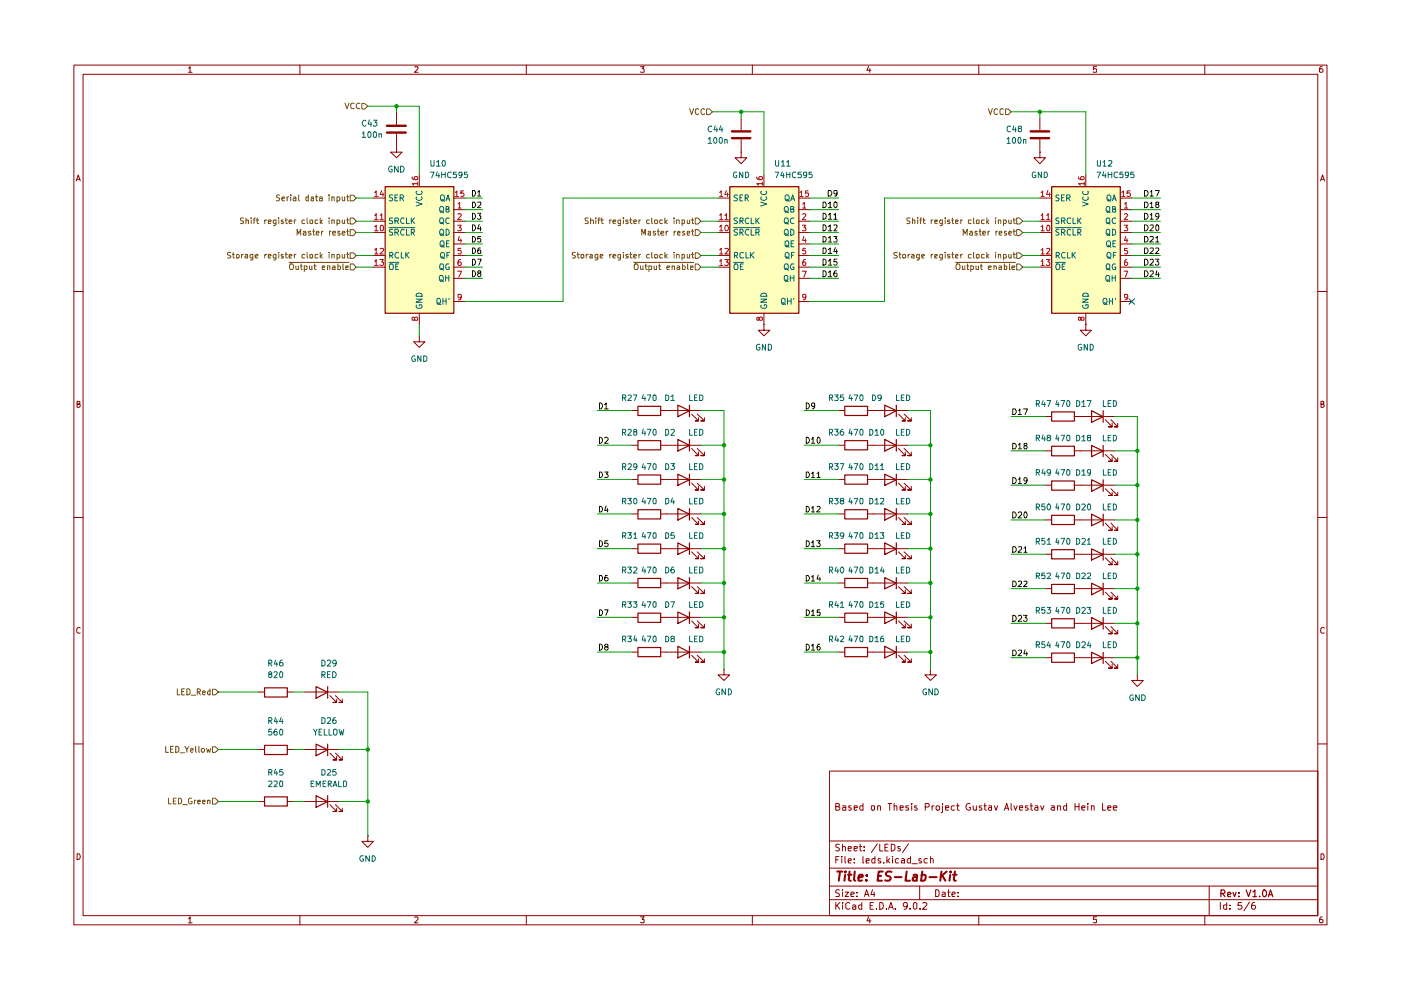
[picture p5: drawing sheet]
<svg xmlns="http://www.w3.org/2000/svg" width="297mm" height="210mm" viewBox="0 0 297 210" stroke-linecap="round" stroke-linejoin="round" font-family="sans-serif">
<g fill="none" stroke="#900000" stroke-width=".21">
<path d="M15.7 13.8h265.6v182.3h-265.6zM17.6 15.7h261.8v178.4h-261.8zM40 14.5l.3-.4v1.2M40 15.3h.7M63.6 13.8v1.9M88 14.2l.6-.1v.4l-.7 .8h.7M111.6 13.8v1.9M135.8 14.1h.8l-.5 .5 .5 .1v.5h-.8M159.5 13.8v1.9M184.1 14.1l-.3 .8h.9M184.4 14.6v.7M207.5 13.8v1.9"/>
<path d="M232.5 14.1h-.7v.6l.2-.1 .5 .1-.1 .6-.6-.1M255.4 13.8v1.9M280.3 14.1l-.4 .1a.94 .94 0 0 0 0 1.1h.4l.2-.1v-.4l-.3-.2h-.2l-.3 .2M16.2 38.4l.4-1.3 .4 1.3M16.3 38h.6M280 38.4l.4-1.3 .4 1.3M280.1 38h.6M15.7 61.8h1.9M279.4 61.8h1.9M16.3 85.7l.6-.1v-.4l-.6-.1v1.3h.5l.2-.5-.3-.2M280.1 85.7l.6-.1v-.4l-.6-.1v1.3l.6-.1 .1-.4-.3-.2M15.7 109.7h1.9"/>
<path d="M279.4 109.7h1.9M17 133.2l-.2-.2a.65 .65 0 0 0-.5 .6 .65 .65 0 0 0 .5 .7l.2-.1M280.8 133.2l-.3-.2a.65 .65 0 0 0-.5 .6 .65 .65 0 0 0 .5 .7l.3-.1M15.7 157.7h1.9M279.4 157.7h1.9M175.9 163.5h103.5v30.6h-103.5zM175.9 178.3h103.5M177.2 171l.7-.1v-.5l-.7-.1v1.5h.6l.3-.3v-.2l-.4-.3M178 179.1l-.5-.1-.3 .2v.3l.8 .5-.3 .4-.5-.1M178.6 179.6l.6-.1v.9M178.6 170.9h.6l.1 .9M178.6 179v1.4"/>
<path d="M179.3 171.2l-.7 .1v.4h.7M179.8 179.9l.7-.1-.1-.3h-.5l-.1 .2 .1 .6h.5M180.4 170.9h-.4l-.1 .2 .4 .2 .2 .3-.2 .2-.4-.1M181.1 179.9l.7-.1-.1-.3h-.6v.8h.6M181.1 171.3l.7-.1-.1-.3h-.6v.8h.6M182.2 179.5h.5M182.4 179v1.2l.3 .2M183 170.9h-.5l-.2 .2v.4l.2 .3 .5-.1M183 170.3v1.5M183.2 179.5v.2M184.8 170.9h.6v.7l-.2 .2-.5-.2zM186 178.9l-1.3 1.9"/>
<path d="M186.1 170.9h.5l.1 .9M186.1 170.9v.9M186.5 179v1.4h.7M187.6 179.7h.5M188.3 179h-.7v1.4h.7M188.3 170.3h.8M188.6 170.3v1.5M189 179h.3l.4 .3v.8l-.4 .3h-.3zM189.6 170.9h.5l.1 .9M189.6 170.3v1.5M190.8 179.5h-.4l-.1 .2 .2 .2 .3 .1v.3h-.5M190.8 171.3l.7-.1-.1-.3h-.6v.8h.6"/>
<path d="M192.6 170.9h-.5l-.1 .1 .6 .4v.3h-.6M192.6 178.9l-1.3 1.9M193.3 170.3v.2M193.3 170.9v.9M194.4 170.9h-.4l-.1 .2 .4 .2 .2 .3-.2 .2-.4-.1M196.2 171.1l.7-.1v-.6l-.7-.1v1.5M197.6 170.9v.9M198 170.9h-.2l-.2 .2M198.5 170.9h.6l.1 .2v.4l-.2 .3h-.3l-.2-.3zM199.8 170.9v1.3l-.2 .1M199.8 170.3v.2M200.5 171.3l.7-.1-.1-.3h-.6v.8h.6"/>
<path d="M202.4 170.9h-.6l-.1 .2v.4l.2 .3 .5-.1M202.8 170.9h.6M203 170.3v1.4l.4 .1M205.7 170.4a.65 .65 0 0 0-.9 .7 .65 .65 0 0 0 .9 .5v-.4h-.2M206.3 170.9v.7l.3 .2 .4-.2M207 170.9v.9M208.1 170.9h-.4l-.1 .2 .4 .2 .2 .3-.2 .2-.4-.1M208.6 170.9h.5M208.8 170.3v1.3l.3 .2M209.6 170.9h.6v.9M210.2 171.2h-.4l-.3 .2 .3 .4 .4-.1M210.8 170.9l.4 .9 .3-.9"/>
<path d="M212.9 171.8l.5-1.5 .5 1.5M213.1 171.4h.7M214.4 170.3v1.3l.1 .2M215 170.9l.3 .9 .3-.9M216.2 171.3l.6-.1-.1-.3h-.5v.1v.6l.1 .2 .4-.1M217.9 170.9h-.5v.3l.5 .2 .1 .2-.2 .2-.4-.1M218.4 170.9h.5M218.6 170.3v1.3l.3 .2M219.5 170.9h.5v.9M220 171.2h-.5l-.1 .2 .1 .4 .5-.1M220.6 170.9l.4 .9 .3-.9M222.9 170.9h.6v.9"/>
<path d="M223.5 171.2h-.4l-.3 .2 .3 .4 .4-.1M224.2 170.9h.6l.1 .9M224.2 170.9v.9M226.1 170.9h-.5l-.1 .2v.4l.2 .3 .4-.1M226.1 170.3v1.5M227.9 170.3v1.5M227.9 171h.9M228.8 170.3v1.5M229.4 171.3l.6-.1v-.3h-.6v.1v.6l.2 .2 .4-.1M230.6 170.3v.2M230.6 170.9v.9M231.4 170.9h.5l.1 .9"/>
<path d="M231.4 170.9v.9M233.8 170.3v1.5h.6M234.9 171.3l.6-.1v-.3h-.6v.1v.6l.1 .2 .5-.1M236.1 171.3l.7-.1-.1-.3h-.6v.1v.7h.6M16.3 181a.66 .66 0 0 1 .7 .5 .66 .66 0 0 1-.2 .7h-.5zM40 194.8l.3-.4v1.3M40 195.7h.7M63.6 194.1v2M88 194.6l.4-.2 .2 .4-.7 .9h.7M111.6 194.1v2M135.8 194.4h.8l-.5 .5 .5 .1v.6h-.8M159.5 194.1v2"/>
<path d="M175.9 190.8h103.5M175.9 187.9h103.5M175.9 184.1h103.5M177.2 191.3v1.5M177.2 182.3h.5M177.5 191.9l.6 .9M177.9 181.6h-.7v1.4M178 188.7h-.7v.6a.53 .53 0 0 1 .5 .2 .53 .53 0 0 1 .1 .6h-.7M178.1 191.3l-.9 .9M178.5 181.6v.1M178.5 182v1M178.6 191.3v.2"/>
<path d="M178.6 188.6v.2M178.6 189.1v1M178.6 191.9v.9M179.2 189.1h.7l-.7 1h.7M179.2 181.6v1.2l.1 .2M179.8 182.5l.7-.1-.2-.4-.4 .1-.1 .7 .1 .2h.5M180.2 191.5l-.5-.2-.4 .4 .1 .9 .3 .2 .5-.2M180.4 189.7l.7-.2-.1-.3h-.6v.9h.6M180.8 191.9h.4l.2 .1v.8M181.1 182.9v.1M181.1 182.1v.2M181.4 192.2l-.6 .1v.4h.6"/>
<path d="M181.7 190v.1M181.7 189.2v.1M182.7 191.9h-.4l-.3 .2v.4l.3 .3 .4-.1M182.7 191.3v1.5M183 181.6v1.4h.1M183.2 180.3v.1M183.3 190.1l.4-1.5 .5 1.5M183.4 189.7h.7M183.6 182.5l.7-.1-.1-.3h-.6v.9h.6M184.1 194.4l-.3 .8h.9M184.4 194.8v.9M184.5 192h.5"/>
<path d="M185 188.6l-.3 1.1h.8M185.2 191.3h-.7v1.5h.7M185.3 189.1v1M185.5 181.6v1.4h-.5l-.2-.7 .3-.3 .4 .1M185.8 192.6v.2M186.5 191.3l.7 .2v1.1l-.3 .2h-.4zM186.7 182.1h-.5v.4l.6 .2-.1 .3h-.5M187.4 182.9v.1M188 192.6v.2M188 181.6v1.4M188.2 182.5l.4 .5M188.4 192.8l.5-1.5 .5 1.5"/>
<path d="M188.6 192.4h.6M188.6 182l-.6 .6M189.2 181.6v.1M189.2 182v1M189.8 192.6v.2M190.5 182.1l-.4-.1-.3 .3 .1 .6 .6 .1M191.2 182.1l.3-.1 .3 .3v.7h-.6l-.1-.4 .7-.2M192.4 191.9l-.1 .3-.4 .1-.4-.4v-.3a.46 .46 0 0 1 .4-.3 .46 .46 0 0 1 .5 .3l-.2 1-.5 .2M193 192.6v.2M193 181.6v1.4h-.5l-.1-.7 .2-.3 .4 .1M193.4 183.1h1.1M193.7 191.5l.4-.2 .3 .3v.9l-.3 .3a.82 .82 0 0 1-.4-1.3z"/>
<path d="M195 187.9v2.9M195.1 192.6v.2M195.3 182.1h-.5v.4l.6 .2-.1 .3h-.5M195.7 191.5l.1-.2h.4l.3 .5-.9 1h.9M196.6 182.1l-.4-.1-.3 .3 .2 .7h.5M197.3 182.2v-.1a.36 .36 0 0 1 .6 .2v.7M197.3 181.6v1.4M198.4 188.6a.8 .8 0 0 1 .8 .6 .8 .8 0 0 1-.3 .9h-.5zM199.8 189.2l.4-.1 .2 .2v.8h-.6l-.1-.4 .7-.2M200.9 189.1h.5M201.1 188.6v1.3l.1 .2h.2M201.8 189.7l.7-.2-.1-.4h-.4l-.2 .2v.6l.1 .2h.5"/>
<path d="M203.1 190v.1M203.1 189.2v.1M207.5 194.1v2M232.5 194.4h-.7v.6h.7v.6h-.7M255.4 194.1v2M256.4 187.9v6.2M258.7 191.3v1.5M260.1 191.9h-.7v.7l.3 .2 .4-.1M260.1 191.3v1.5M260.8 192.6v.2M260.8 191.9v.1M263.2 191.3h-.6l-.1 .7 .6-.1 .2 .6-.3 .3h-.4l-.1-.2"/>
<path d="M264.9 191.3l-1.2 1.8M266 191.3l-.5 .2a1.02 1.02 0 0 0 .1 1.3l.6-.3v-.3l-.2-.3h-.5l-.2 .3M280.1 181a.66 .66 0 0 1 .6 .5 .66 .66 0 0 1-.2 .7h-.4zM280.3 194.4a.72 .72 0 0 0-.5 .5 .72 .72 0 0 0 .2 .8l.4-.1a.42 .42 0 0 0 0-.6 .42 .42 0 0 0-.6 0l-.1 .2"/>
</g>
<g fill="none" stroke="#900000" stroke-width=".25">
<path d="M258.9 189.4h.7l.1-.5-.2-.2h-.6v1.4M259.2 189.4l.5 .7M260.3 189.7l.7-.2-.1-.2h-.6v.7h.6M261.4 189.2l.3 .9 .4-.9M262.7 190v.1M262.7 189.3v.1M264.2 188.7l.5 1.4 .5-1.4M265.6 189.1l.5-.4v1.4M265.6 190.1h.8M267.1 190v.1M267.8 188.8l.2-.1a.75 .75 0 0 1 .6 .7 .75 .75 0 0 1-.6 .7l-.3-.5zM268.9 190.1l.5-1.4 .5 1.4"/>
<path d="M269 189.7h.7"/>
</g>
<g fill="none" stroke="#900000" stroke-width=".42">
<path d="M177.5 184.8h1.1M178.1 184.8l-.3 1.9M179.2 185.5l-.2 1.2M179.3 184.8l-.2 .1 .1 .1 .1-.2-.1 .2M179.8 185.5h.8M180.1 184.8l-.1 1.7 .4 .2M181.2 184.8l-.1 1.7 .2 .2M182 186.1l.9-.2v-.4h-.6l-.2 .2-.1 .9h.8M183.7 186.6v.1M183.8 185.5v.2M186.1 185.7h.7M187.2 184.8h-.9l-.2 1.9h.9"/>
<path d="M189 184.9l-.7-.1-.5 .3 .1 .4 .8 .4 .1 .4-.4 .4-.7-.1M189.7 186h1.4M192.2 184.8l-.2 1.9h.9M193.7 185.5h.7v1.2M194.4 185.9l-.6 .1-.3 .2v.4h.9M195.4 185.5a.6 .6 0 0 1 .9 .3l-.3 .8h-.7M195.5 184.8l-.2 1.9M197.1 186h1.5M199.6 184.8l-.3 1.9M199.8 185.6l.6 1.1M200.7 184.8l-1.3 1.1M201.5 185.5l-.2 1.2"/>
<path d="M201.5 184.8v.2M202.1 185.5h.7M202.5 184.8l-.3 1.7 .4 .2"/>
</g>
<g fill="#feffba">
<path d="M154.7 39.5h14.6v26.9h-14.6z"/>
<path d="M222.9 39.5h14.6v26.9h-14.6z"/>
<path d="M81.6 39.5h14.6v26.9h-14.6z"/>
</g>
<g fill="none" stroke="#900000" stroke-width=".21">
<path d="M221.7 110.2h1.2M221.7 102.9h1.2M221.7 117.5h1.2M227.8 110.2h8.5M227.8 102.9h8.5M227.8 117.5h8.5M234.4 110.9l1.4 1.5h-.8h.8v-.7M234.4 103.6l1.4 1.5h-.8h.8v-.7M234.4 118.3l1.4 1.4h-.8h.8v-.7M235.5 110.9l1.5 1.5h-.7h.7v-.7M235.5 103.6l1.5 1.5h-.7h.7v-.7M235.5 118.3l1.5 1.4h-.7h.7v-.7"/>
<path d="M221.7 124.8h1.2M221.7 132.2h1.2M221.7 139.4h1.2M227.8 124.8h8.5M227.8 132.2h8.5M227.8 139.4h8.5M234.4 125.6l1.4 1.4h-.8h.8v-.7M234.4 132.8l1.4 1.6h-.8h.8v-.8M235.5 125.6l1.5 1.4h-.7h.7v-.7M235.5 132.8l1.5 1.6h-.7h.7v-.8M234.4 140.2l1.4 1.4h-.8h.8v-.7M235.5 140.2l1.5 1.4h-.7h.7v-.7"/>
<path d="M241.1 143.1v1.2h1.3l-1.3 1.2-1.2-1.2h1.2M241.1 143.1h.1"/>
</g>
<g fill="none" stroke="#900000" stroke-width=".25">
<path d="M223 109.3h4.8v1.9h-4.8zM223 102h4.8v1.9h-4.8zM223 116.5h4.8v2h-4.8zM231.4 109l2.5 1.3-2.5 1.2zM231.4 101.7l2.5 1.2-2.5 1.3zM231.4 116.4l2.5 1.2-2.5 1.1zM233.9 101.7v2.5M233.9 109v2.5M233.9 116.4v2.3M223 138.5h4.8v1.9h-4.8zM223 131.2h4.8v1.9h-4.8zM223 123.9h4.8v2h-4.8z"/>
<path d="M231.4 123.7l2.5 1.1-2.5 1.3zM231.4 130.9l2.5 1.3-2.5 1.2zM231.4 138.3l2.5 1.2-2.5 1.2zM233.9 123.7v2.4M233.9 130.9v2.5M233.9 138.3v2.4"/>
</g>
<g fill="none" stroke="#0f0f0f" stroke-width=".21">
<path d="M170.9 100.1h.5a.66 .66 0 0 1 .2 .7 .66 .66 0 0 1-.7 .5zM172 100.4l.4-.3v1.2M172 101.3h.7M173.2 100.4l.4-.3v1.2M173.2 101.3h.7M214.7 108.5a.65 .65 0 0 1 .8 .7 .65 .65 0 0 1-.8 .6zM214.7 115.9h.5a.66 .66 0 0 1 .2 .8 .66 .66 0 0 1-.7 .4zM215.9 108.7l.2-.2h.3l.2 .2v.4l-.8 .7h.8M215.9 116l.6-.1 .1 .5-.8 .7h.8M217.1 116.2l.3-.3v1.2M217.1 117.1h.7M217.3 108.5a.68 .68 0 0 1 .5 .7 .68 .68 0 0 1-.5 .6l-.2-.5 .1-.6z"/>
<path d="M214.7 130.5a.65 .65 0 0 1 .8 .6 .65 .65 0 0 1-.8 .6zM214.7 137.8h.5a.66 .66 0 0 1 .2 .8 .66 .66 0 0 1-.7 .4zM214.7 123.2a.66 .66 0 0 1 .7 .4 .66 .66 0 0 1-.2 .8h-.5zM215.9 130.6l.2-.1h.3l.2 .1v.5l-.8 .6h.8M215.9 137.9l.6-.1 .1 .5-.8 .7h.8M215.9 123.3h.7v.4l-.8 .7h.8M217 130.5h.8l-.5 .5 .4 .1v.6h-.5l-.2-.1M217.1 123.3l.4-.1 .3 .3-.8 .9h.8M217.3 137.8l-.2 .8h.7M217.7 138.3v.7"/>
</g>
<path d="M149.8 23.1h.7l.5 .6-.5 .6h-.7z" fill="#fff"/>
<path d="M146.2 23l.4 1.3 .5-1.3M148.2 23.2l-.3-.2a.65 .65 0 0 0-.5 .7 .65 .65 0 0 0 .5 .6l.3-.2M149.4 23.2l-.2-.2a.6 .6 0 0 0-.6 .7 .6 .6 0 0 0 .8 .5v-.1M149.8 23.1h.7l.5 .6-.5 .6h-.7z" fill="none" stroke="#755600" stroke-width=".21"/>
<path d="M155.2 27.9h3.9M155.2 29.3h3.9" fill="none" stroke="#900000" stroke-width=".51"/>
<g fill="none" stroke="#900000" stroke-width=".21">
<path d="M157.1 32.3v1.1h1.2l-1.2 1.3-1.2-1.3h1.2M157.1 32.3h.1M157.1 25v2.6M157.1 29.5v2.8M162 37.1v2.4M230.2 37.1v2.4M152.2 42h2.5M152.2 46.9h2.5M152.2 49.3h2.5M152.2 54.2h2.5M152.2 56.6h2.5M169.3 42h2.4"/>
<path d="M169.3 46.9h2.4M169.3 49.3h2.4M169.3 54.2h2.4M169.3 56.6h2.4M169.3 44.4h2.4M169.3 51.7h2.4M169.3 59h2.4M220.5 42h2.4M220.5 46.9h2.4M220.5 49.3h2.4M220.5 54.2h2.4M220.5 56.6h2.4"/>
<path d="M237.5 42h2.4M237.5 46.9h2.4M237.5 49.3h2.4M237.5 54.2h2.4M237.5 56.6h2.4M237.5 44.4h2.4M237.5 51.7h2.4M237.5 59h2.4M162 68.7v1.3h1.2l-1.2 1.2-1.2-1.2h1.2M162 68.7h.1M162 66.4v2.3M169.3 63.9h2.4"/>
<path d="M230.2 68.7v1.3h1.2l-1.2 1.2-1.2-1.2h1.2M230.2 68.7h.1M230.2 66.4v2.3M237.5 63.9h2.4M177.8 94.4h1.3M177.8 87h1.3M183.9 94.4h8.5M183.9 87h8.5M190.5 95.1l1.4 1.5h-.6h.6v-.8M190.5 87.8l1.4 1.4h-.6h.6v-.6M191.7 95.1l1.5 1.5h-.8h.8v-.8M191.7 87.8l1.5 1.4h-.8h.8v-.6"/>
<path d="M221.7 95.6h1.2M221.7 88.3h1.2M227.8 95.6h8.5M227.8 88.3h8.5M234.4 89l1.4 1.5h-.8h.8v-.8M234.4 96.4l1.4 1.4h-.8h.8v-.8M235.5 89l1.5 1.5h-.7h.7v-.8M235.5 96.4l1.5 1.4h-.7h.7v-.8M177.8 109h1.3M177.8 101.7h1.3M177.8 116.3h1.3M183.9 109h8.5"/>
<path d="M183.9 101.7h8.5M183.9 116.3h8.5M190.5 109.7l1.4 1.5h-.6h.6v-.7M190.5 102.4l1.4 1.5h-.6h.6v-.8M190.5 117l1.4 1.4h-.6h.6v-.6M191.7 109.7l1.5 1.5h-.8h.8v-.7M191.7 102.4l1.5 1.5h-.8h.8v-.8M191.7 117l1.5 1.4h-.8h.8v-.6M177.8 123.6h1.3M177.8 130.9h1.3M177.8 138.3h1.3M183.9 123.6h8.5"/>
<path d="M183.9 130.9h8.5M183.9 138.3h8.5M190.5 124.4l1.4 1.4h-.6h.6v-.7M190.5 131.7l1.4 1.4h-.6h.6v-.8M190.5 138.9l1.4 1.5h-.6h.6v-.7M191.7 124.4l1.5 1.4h-.8h.8v-.7M191.7 131.7l1.5 1.4h-.8h.8v-.8M191.7 138.9l1.5 1.5h-.8h.8v-.7M197.3 141.9v1.2h1.2l-1.2 1.2-1.2-1.2h1.2M197.3 141.9h.1"/>
</g>
<g fill="none" stroke="#0f0f0f" stroke-width=".21">
<path d="M174.5 57.4a.64 .64 0 0 1 .7 .6 .64 .64 0 0 1-.7 .7zM174.5 54.9a.64 .64 0 0 1 .7 .7 .64 .64 0 0 1-.7 .6zM175.6 57.7l.4-.3v1.3M175.6 55.4l.4-.5v1.3M175.6 58.7h.8M175.6 56.2h.8M177.4 57.4l-.4 .2-.2 .8 .2 .3 .5-.2-.1-.6h-.4l-.2 .2M177.5 54.9h-.6l-.1 .6h.7v.5l-.2 .2h-.3l-.2-.2M242.7 57.4a.65 .65 0 0 1 .7 .6 .65 .65 0 0 1-.7 .7zM242.7 54.9a.65 .65 0 0 1 .7 .7 .65 .65 0 0 1-.7 .6zM242.7 50.1a.66 .66 0 0 1 .7 .4 .66 .66 0 0 1-.2 .8h-.5zM242.7 47.7a.65 .65 0 0 1 .7 .6 .65 .65 0 0 1-.7 .6z"/>
<path d="M242.7 52.6h.5a.66 .66 0 0 1 .2 .8 .66 .66 0 0 1-.7 .4zM242.7 40.4h.5l.1 .2 .1 .5-.2 .5h-.5zM242.7 45.2a.65 .65 0 0 1 .7 .6 .65 .65 0 0 1-.7 .7zM242.7 42.8h.5a.66 .66 0 0 1 .2 .8 .66 .66 0 0 1-.7 .4zM243.8 57.6l.2-.2h.3l.2 .2v.3l-.7 .8h.7M243.8 55.1l.2-.2h.3l.2 .2v.4l-.7 .7h.7M243.8 50.2h.7v.4l-.7 .7h.7M243.8 47.8h.7v.4l-.7 .7h.7M243.8 52.7l.6-.1 .1 .5-.7 .7h.7M243.8 40.7l.4-.3v1.2M243.8 45.6h.2l.2-.4v1.3M243.8 43.2l.4-.4v1.2"/>
<path d="M243.8 41.6h.7M243.8 46.5h.7M243.8 44h.7M244.9 54.9h.8l-.4 .6 .4 .2-.1 .4-.5 .1-.2-.2M244.9 40.4h.9l-.5 1.2M245 50.5l.4-.4v1.2M245 52.7l.6-.1 .1 .3-.8 .9h.8M245 51.3h.7M245.1 47.8l.3-.1a.78 .78 0 0 1-.1 1.2l-.3-.5zM245.3 57.4l-.3 .9h.8M245.3 43.3l-.3-.2 .1-.3h.5v.5h-.5l-.1 .5a.35 .35 0 0 0 .4 .2 .35 .35 0 0 0 .3-.2l-.1-.5h-.2M245.6 57.8v.9"/>
<path d="M245.7 45.8l-.1 .2h-.5l-.1-.2 .1-.5 .3-.1 .2 .2a.85 .85 0 0 1-.2 1.1h-.3M170.9 92.7a.64 .64 0 0 1 .7 .6 .64 .64 0 0 1-.7 .7zM170.9 85.4a.64 .64 0 0 1 .7 .7 .64 .64 0 0 1-.7 .6zM172 93.1l.4-.4v1.3M172 94h.7M172.7 85.9v.2a.42 .42 0 0 1-.5 0 .42 .42 0 0 1-.1-.6h.6v.9l-.1 .2-.4 .1M173.5 92.7a.68 .68 0 0 1 .4 .6 .68 .68 0 0 1-.4 .7l-.3-.5 .1-.6zM214.7 86.7h.5a.66 .66 0 0 1 .2 .8 .66 .66 0 0 1-.7 .4zM214.7 94a.66 .66 0 0 1 .7 .4 .66 .66 0 0 1-.2 .8h-.5zM215.9 87l.3-.3v1.2M215.9 94.3l.3-.3v1.2M215.9 87.9h.7"/>
<path d="M215.9 95.2h.7M217 86.7h.8l-.5 1.2M217.3 94.5l-.2-.3a.35 .35 0 0 1 .3-.2 .35 .35 0 0 1 .4 .2l-.3 .3a.4 .4 0 0 0-.4 .2 .4 .4 0 0 0 .1 .5l.5-.1a.36 .36 0 0 0-.2-.6M170.9 114.6a.64 .64 0 0 1 .7 .7 .64 .64 0 0 1-.7 .6zM172 115.1l.4-.5v1.3M172 115.9h.7M173.1 114.6h.8l-.4 .5 .4 .3-.1 .4-.5 .1-.2-.2M214.7 101.3a.65 .65 0 0 1 .8 .6 .65 .65 0 0 1-.8 .6zM215.9 101.6h.2l.1-.3v1.2M215.9 102.5h.7M217.8 101.8a.35 .35 0 0 1-.4 .2 .35 .35 0 0 1-.3-.2l.1-.5h.3a.72 .72 0 0 1 .2 .7 .72 .72 0 0 1-.5 .5"/>
</g>
<g fill="none" stroke="#900000" stroke-width=".25">
<path d="M154.7 39.6h14.7v26.8h-14.7zM223 39.6h14.5v26.8h-14.5zM179.1 93.4h4.8v2h-4.8zM179.1 86.1h4.8v2h-4.8zM187.6 93.2l2.4 1.2-2.4 1.2zM187.6 85.9l2.4 1.2-2.4 1.2zM190 85.9v2.4M190 93.2v2.4M223 94.6h4.8v2h-4.8zM223 87.3h4.8v2h-4.8zM231.4 87.1l2.5 1.2-2.5 1.2zM231.4 94.4l2.5 1.2-2.5 1.2z"/>
<path d="M233.9 87.1v2.4M233.9 94.4v2.4M179.1 108.1h4.8v1.9h-4.8zM179.1 100.7h4.8v2h-4.8zM179.1 115.4h4.8v1.9h-4.8zM187.6 107.8l2.4 1.2-2.4 1.3zM187.6 100.5l2.4 1.2-2.4 1.2zM187.6 115.1l2.4 1.3-2.4 1.2zM190 100.5v2.4M190 107.8v2.5M190 115.1v2.5M179.1 122.6h4.8v2h-4.8z"/>
<path d="M179.1 130h4.8v2h-4.8zM179.1 137.3h4.8v1.9h-4.8zM187.6 122.5l2.4 1.2-2.4 1.1zM187.6 129.8l2.4 1.1-2.4 1.3zM187.6 137l2.4 1.3-2.4 1.2zM190 122.5v2.3M190 129.8v2.4M190 137v2.5"/>
</g>
<g fill="none" stroke="#b90000" stroke-width=".21">
<path d="M160.4 37.5l.1 .4 .5 .2 .6-.1v-.5h-.6l-.1 .3 .2 .3M161.6 38.9h-1.2l.4 .4M161.6 38.6v.7M228.7 37.5l.1 .4 .8 .2a.35 .35 0 0 0 .3-.3 .35 .35 0 0 0-.3-.4l-.4 .1-.1 .2 .3 .4M229.9 38.9h-1.2l.3 .4M229.9 38.6v.7M152.6 40.8l.3-.3v1.2M152.6 45.6l.3-.3v1.3M152.6 48.1l.3-.3v1.1M152.6 53l.3-.3v1.1M152.6 55.4l.3-.4v1.3M152.6 41.7h.6"/>
<path d="M152.6 46.6h.6M152.6 48.9h.6M152.6 53.8h.6M152.6 56.3h.6M153.7 45.6h.1l.2-.3v1.3M153.7 52.7h.6l.1 .1-.1 .4-.6 .6h.7M153.7 55h.7l-.4 .5 .3 .1 .1 .4-.2 .3h-.4l-.1-.2M153.7 46.6h.7M153.8 47.8h.2a.6 .6 0 0 1 .4 .6 .6 .6 0 0 1-.6 .5l-.1-.4zM154 40.4l-.3 .8h.7M154.3 40.9v.8M169.6 40.8l.3-.3v1.2"/>
<path d="M169.6 41.7h.7M170.1 47.8h.8l-.5 .5h.4v.6h-.7M170.1 57.5h.8l-.5 1.3M170.2 43.3l.3-.4v1.2M170.2 45.5l.4-.2 .3 .3-.8 1h.8M170.2 44.1h.7M170.4 50.1l-.2 .9h.7M170.8 52.7h-.5l-.1 .5h.6v.6h-.6M170.8 55a.72 .72 0 0 0-.6 .6 .72 .72 0 0 0 .2 .7l.4-.1 .1-.4a.35 .35 0 0 0-.4-.3 .35 .35 0 0 0-.3 .3M170.8 50.6v.8M171.4 40.5h-.6v.6l.4-.2 .2 .2v.5h-.6M220.7 40.8l.4-.3v1.2"/>
<path d="M220.7 45.6h.2l.2-.3v1.3M220.7 48.1l.4-.3v1.1M220.7 53l.4-.3v1.1M220.7 55.4h.2l.2-.4v1.3M220.7 41.7h.7M220.7 46.6h.7M220.7 48.9h.7M220.7 53.8h.7M220.7 56.3h.7M221.8 55h.8l-.4 .5 .3 .1v.6l-.5 .1-.2-.2M221.9 45.6l.3-.3v1.3M221.9 52.7h.6l.1 .3-.8 .8h.8"/>
<path d="M221.9 46.6h.7M222 47.8h.3a.91 .91 0 0 1 .1 1.1h-.4zM222.2 40.4l-.3 .8h.8M222.5 40.9v.8M237.8 40.8l.4-.3v1.2M237.8 41.7h.7M238.3 47.8h.8l-.4 .5 .4 .1v.4l-.2 .1h-.6M238.3 57.5h.8l-.5 1.3M238.4 43.3l.4-.4v1.2M238.4 45.5l.4-.2 .3 .3-.8 1h.8M238.4 44.1h.7M238.7 50.1l-.3 .9h.7"/>
<path d="M238.9 55l-.3 .1-.2 .3v.7l.4 .2 .3-.3-.1-.4-.2-.1-.4 .1v.2M238.9 50.6v.8M239 52.7h-.6v.5l.4-.1 .3 .2-.1 .5h-.6M239.6 40.5h-.6l-.1 .6 .2-.2h.3l.3 .2-.1 .5h-.7M161 67.5l.2-.3 .4 .1v.5l-.5 .1-.4-.7a.42 .42 0 0 0-.2 .7h.4l.1-.3M170.9 62.9l-.3 .3-.3-.1v-.7h.5l.1 .2-.2 .9-.4 .1M229.2 67.5a.35 .35 0 0 1 .5-.2 .35 .35 0 0 1 .1 .5h-.5a.44 .44 0 0 0-.2-.4 .44 .44 0 0 0-.4-.1l.1 .6h.2l.2-.3M239.1 62.9l-.3 .3-.4-.2v-.5l.5-.1a.94 .94 0 0 1 0 1.1l-.4 .1"/>
</g>
<g fill="none" stroke="#006665" stroke-width=".21">
<path d="M155.5 48.3h5.6M155.5 55.6h2.1M155.7 54.2l.6-.1 .1-.5-.7-.1v1.2M155.8 56h.5l.1 .1 .1 .6-.2 .4h-.5l-.1-.1-.1-.6zM156 54.2l.4 .5M156.4 41.4l-.5-.1-.3 .3 .1 .2 .5 .2 .2 .3-.3 .3-.5-.1M156.4 46.2h-.6l-.2 .2 .3 .4h.2l.3 .3-.1 .2h-.7M156.4 48.7l-.5-.1-.3 .3 .2 .3 .5 .2v.4h-.7M156.9 46.8h.6v-.6h-.6v1.2M156.9 49.3l.6-.1v-.5l-.6-.1v1.3M156.9 41.9h.3M157 56.6h.4"/>
<path d="M157.1 46.8l.5 .6M157.1 49.3l.5 .6M157.5 41.3h-.6v1.3h.6M157.6 56h-.6v1.1h.6M157.6 53.6a.45 .45 0 0 0-.7 .2v.6l.2 .3 .5-.1M158 42l.6-.1v-.5l-.6-.1v1.3M158.2 53.5v1.2h.5M158.2 42l.5 .6M158.7 46.3l-.5-.1a.61 .61 0 0 0-.2 .8 .61 .61 0 0 0 .7 .3M158.7 48.8v-.1a.54 .54 0 0 0-.6 .1 .54 .54 0 0 0-.1 .6l.2 .4h.5M159.1 53.5v1.2M159.3 46.2v1.2h.6"/>
<path d="M159.3 48.6v1.3h.6M159.3 54l.6 .7M159.9 53.5l-.8 .7M160.3 49.3l.7-.1v-.4l-.2-.2h-.5v1.3M160.3 46.2v1.2M160.4 46.7l.6 .7M160.6 49.3l.4 .6M161 46.2l-.7 .7M161.3 42.8l1.3 .5-1.3 .4M161.5 41.7l-.2 .3a.6 .6 0 0 0 .7 .5 .6 .6 0 0 0 .5-.7l-.1-.1M161.5 40.6l-.2 .3 .3 .3 .8-.1 .2-.2-.2-.3M166.3 58.6l.2-.2h.4a.86 .86 0 0 1-.1 1.2l-.5-.2z"/>
<path d="M166.4 43.9l.2-.1 .4 .1a.87 .87 0 0 1 0 1.1h-.5l-.2-.4zM166.5 46.2h.5l.1 .5-.1 .5-.2 .2-.3-.1-.2-.3zM166.5 48.7l.3-.1a.73 .73 0 0 1 0 1.3l-.3-.1a.87 .87 0 0 1 0-1.1zM166.5 51.2l.2-.1 .5 .1v1l-.2 .1-.5-.1zM166.5 56h.5v.1l.1 .6-.1 .4h-.5l-.1-.1-.1-.6zM166.5 59.4h.2l.4 .3M166.5 41.5l.3-.2 .4 .2 .1 .7-.3 .4-.5-.2zM166.5 44.7l.7 .4M166.5 47.2h.3l.4 .3M166.5 49.5l.7 .5M166.5 53.7l.3-.2 .3 .1a.87 .87 0 0 1 0 1.1h-.5l-.1-.3zM166.5 56.9h.3l.4 .4"/>
<path d="M166.6 52l.7 .4M166.7 42.2l.7 .5M166.7 54.4l.7 .5M167.6 58.4v1.2M167.6 58.9h.7M167.6 42.6l.5-1.3 .4 1.3M167.6 44.4h.5l.2-.3-.1-.2-.6-.1v1.2h.6l.1-.6h-.2M167.6 48.6h.3l.4 .3v.6l-.4 .4h-.3zM167.7 42.2h.6M167.7 51.6h.4M167.8 54.1h.4M168.3 46.3l-.5-.1a.61 .61 0 0 0-.2 .8 .61 .61 0 0 0 .7 .3"/>
<path d="M168.3 51.1h-.6v1.2h.6M168.3 56h-.5l-.2 .2v.4l.2 .5h.5v-.5h-.2M168.3 58.4v1.2M168.4 53.5h-.6v1.2M223.8 48.3h5.5M223.8 55.6h2.1M223.9 54.2h.5l.2-.3-.1-.3-.6-.1v1.2M224 56h.5a.78 .78 0 0 1 0 1.1h-.5l-.1-.1v-.6zM224.2 54.2l.4 .5M224.5 41.4l-.4-.1-.2 .3v.2l.6 .2v.5h-.6M224.5 46.2h-.6a.47 .47 0 0 0 .1 .5 .47 .47 0 0 0 .5 .2v.4h-.6M224.5 48.7l-.4-.1-.2 .3v.3l.6 .2v.4h-.6"/>
<path d="M225 46.8h.6l.2-.4-.2-.2h-.6v1.2M225 49.3l.7-.1 .1-.3-.2-.3h-.6v1.3M225 41.9h.5M225.2 56.6h.4M225.4 46.8l.4 .6M225.4 49.3l.4 .6M225.6 41.3h-.6v1.3h.6M225.8 53.6a.61 .61 0 0 0-.8 .3 .61 .61 0 0 0 .3 .8l.5-.1M225.8 56h-.6v1.1h.6M226.1 42h.6l.2-.4-.2-.3h-.6v1.3M226.3 53.5v1.2h.6M226.5 42l.4 .6"/>
<path d="M227 46.3l-.5-.1a.61 .61 0 0 0-.3 .8 .61 .61 0 0 0 .8 .3M227 48.8l-.1-.1a.61 .61 0 0 0-.7 .3 .61 .61 0 0 0 .1 .7l.4 .2 .3-.1M227.3 53.5v1.2M227.5 46.2v1.2h.6M227.5 48.6v1.3h.6M227.5 54l.5 .7M228 53.5l-.7 .7M228.5 49.3l.6-.1v-.5l-.6-.1v1.3M228.5 46.2v1.2M228.7 46.7l.5 .7M228.8 49.3l.4 .6M229.2 46.2l-.7 .7"/>
<path d="M229.5 42.8l1.2 .5-1.2 .4M229.6 41.7l-.1 .3a.67 .67 0 0 0 .5 .5 .67 .67 0 0 0 .7-.3l-.1-.5M229.6 40.6l-.1 .3 .4 .3h.6l.2-.1-.1-.5M234.6 43.9l.2-.1 .5 .1v.9l-.2 .2h-.3a.74 .74 0 0 1-.2-1.1zM234.6 58.4h.5a.77 .77 0 0 1-.2 1.2l-.3-.1a.87 .87 0 0 1 0-1.1zM234.7 46.2h.4l.2 .2v.8l-.5 .2a.86 .86 0 0 1-.1-1.2zM234.7 48.7l.3-.1 .3 .3v.8l-.5 .2a.86 .86 0 0 1-.1-1.2zM234.7 51.2l.2-.1 .5 .1 .1 .7-.4 .4-.4-.1zM234.7 56h.4l.2 .1v.9l-.2 .1h-.4l-.1-.1-.1-.6zM234.7 59.4h.2l.4 .3M234.8 41.5l.1-.2 .4 .1a.74 .74 0 0 1 .2 1l-.6 .2a.9 .9 0 0 1-.1-1.1zM234.8 44.7l.6 .4"/>
<path d="M234.8 47.2l.6 .3M234.8 49.5l.6 .5M234.8 56.9l.6 .4M234.9 52l.6 .4M234.9 42.2l.6 .5M234.9 54.4l.6 .5M235.8 58.9h.7M235.8 58.4v1.2M235.9 42.6l.3-1.3 .4 1.3M235.9 44.4l.5-.1 .1-.4-.6-.1v1.2h.6v-.6h-.3M235.9 48.6a.64 .64 0 0 1 .7 .6 .64 .64 0 0 1-.7 .7zM236 42.2h.6"/>
<path d="M236 51.6h.4M236.1 54.1h.4M236.5 56a.66 .66 0 0 0-.7 .4 .66 .66 0 0 0 .3 .7h.5v-.5h-.3M236.5 58.4v1.2M236.6 46.3l-.5-.1a.61 .61 0 0 0-.3 .8 .61 .61 0 0 0 .8 .3M236.6 51.1h-.6v1.2h.6M236.6 53.5h-.5v1.2M161.3 63.4h1.3l-1.3 .7h1.3M161.4 64.7l-.1 .3 .3 .4h.6l.3-.2 .1-.3-.2-.3h-.3v.3M161.5 62.2h.9l.2 .6h-1.3zM165.7 63.4l.2-.2 .6 .2v.9l-.3 .2h-.3l-.2-.2zM165.9 64.2l.6 .4"/>
<path d="M167 63.2v1.3M167 63.8h.7M167.7 63.2v1.3M168.3 63.2l-.1 .3M229.5 63.4h1.2l-1.2 .7h1.2M229.6 64.7l-.1 .3 .4 .4h.6l.2-.2-.1-.6h-.4v.3M229.7 62.2h.8l.2 .2v.4h-1.2zM233.9 63.4l.5-.2a.86 .86 0 0 1 0 1.3h-.2a.79 .79 0 0 1-.3-1.1zM234.1 64.2l.7 .4M235.2 63.8h.7M235.2 63.2v1.3M235.9 63.2v1.3"/>
<path d="M236.6 63.2l-.1 .3"/>
<circle cx="235.1" cy="54.1" r=".58"/>
</g>
<path d="M213.2 23.1h.6l.6 .6-.6 .6h-.6z" fill="#fff"/>
<path d="M209.5 23l.5 1.3 .4-1.3M211.5 23.2l-.3-.2a.6 .6 0 0 0-.5 .7 .6 .6 0 0 0 .7 .5l.1-.1M212.7 23.2l-.4-.2-.3 .4 .1 .7 .2 .2 .4-.2M213.2 23.1h.6l.6 .6-.6 .6h-.6z" fill="none" stroke="#755600" stroke-width=".21"/>
<path d="M215.6 48.7h.6l.6 .6-.6 .7h-.6z" fill="#fff"/>
<g fill="none" stroke="#755600" stroke-width=".21">
<path d="M204.2 49.9v-1.3l.4 .9 .5-.9v1.3M205.7 49.1l.3-.1 .2 .2v.7M206.2 49.4h-.5l-.1 .1 .1 .4 .5-.1M207.2 49.1l-.4-.1-.1 .2 .1 .2 .4 .1v.3h-.5M207.6 49h.4M207.8 48.6v1.2l.2 .1M208.4 49.4h.6l-.2-.4-.4 .2v.5l.1 .2 .4-.1M209.5 49v.9M209.8 49l-.3 .3M211.2 49v.9M211.5 49l-.3 .3M211.8 49.4h.6l-.1-.4-.5 .2v.5l.2 .2 .3-.1"/>
<path d="M213.4 49.1h-.5v.3h.4l.1 .3-.1 .2-.4-.1M213.9 49.4h.6l-.2-.4-.4 .2v.5l.1 .2 .4-.1M214.8 49h.5M215 48.6v1.1l.3 .2M215.6 48.7h.6l.6 .6-.6 .7h-.6z"/>
</g>
<path d="M215.6 53.6h.6l.6 .6-.6 .6h-.6z" fill="#fff"/>
<g fill="none" stroke="#755600" stroke-width=".21">
<path d="M190.2 53.6h-.6v.4l.5 .2 .1 .3-.1 .2h-.6M190.6 53.9h.4M190.8 53.5v1l.2 .2M191.4 54h.5v.7h-.4l-.2-.2zM192.5 53.9v.8M192.9 53.9l-.4 .3M193.3 54l.3-.1 .2 .2v.6h-.5l-.1-.3 .2-.1 .4-.1M194.9 53.9l-.1 1.2h-.4M194.9 54l-.3-.1-.3 .3v.3l.2 .2h.4M195.4 54.4l.6-.2-.2-.3-.4 .2v.4l.1 .2h.4M197.4 53.9v.8M197.8 53.9l-.4 .3"/>
<path d="M198.2 54.4l.5-.2v-.2h-.5v.7h.5M199.8 53.9v1l-.2 .2h-.3M199.8 54a.36 .36 0 0 0-.6 .2l.1 .5h.5M200.4 53.5v.1M200.4 53.9v.8M201.3 54h-.4v.3l.4 .1 .1 .1-.1 .2h-.4M201.8 53.9h.4M201.9 53.5v1l.3 .2M202.6 54.4l.5-.2v-.2h-.5v.7h.5M203.7 53.9v.8M204 53.9l-.3 .1v.2M205.9 54h-.6v.6l.6 .1"/>
<path d="M206.4 53.5v1.2h.2M207 54h.6l-.1 .7-.5-.1zM208.7 54h-.6v.6l.6 .1M209.2 53.5v1.2M209.3 54.3l.3 .4M209.6 53.9l-.4 .5M211.1 53.5v.1M211.1 53.9v.8M211.7 54h.5v.7M211.7 53.9v.8M212.8 54a.36 .36 0 0 1 .6 .2l-.1 .5h-.5M212.8 53.9v1.2"/>
<path d="M213.9 53.9l.1 .8 .4-.1M214.4 53.9v.8M214.8 53.9h.5M215 53.5v1l.1 .2h.2M215.6 53.6h.6l.6 .6-.6 .6h-.6z"/>
</g>
<path d="M215.6 46.2h.6l.6 .7-.6 .6h-.6z" fill="#fff"/>
<g fill="none" stroke="#755600" stroke-width=".21">
<path d="M193 46.2l-.7 .1v.4l.7 .4-.3 .3-.4-.1M193.5 46.7h.5v.7M193.5 46.2v1.2M194.6 46.2v.1M194.6 46.7v.7M195 46.7h.4M195.4 46.2l-.2 .2v1M195.7 46.7h.5M195.8 46.2v1l.4 .2M197.4 46.7v.7M197.8 46.7l-.4 .1M198.2 47l.5-.1v-.2h-.5v.6h.5"/>
<path d="M199.8 47.3a.36 .36 0 0 1-.6-.1l.1-.5h.5v.9l-.2 .2h-.3M200.4 46.2v.1M200.4 46.7v.7M201.3 46.7h-.4v.3h.4l.1 .2-.1 .2-.4-.1M201.8 46.7h.4M201.9 46.2v1l.3 .2M202.6 47l.5-.1v-.2h-.5v.6h.5M203.7 46.7v.7M204 46.7h-.2l-.1 .1M205.9 46.7h-.6v.6h.6M206.4 46.2v1.1l.2 .1M207 46.7h.6v.6h-.6z"/>
<path d="M208.7 46.7h-.6v.6h.6M209.2 46.2v1.2M209.3 47l.3 .4M209.6 46.7l-.4 .4M211.1 46.2v.1M211.1 46.7v.7M211.7 46.7h.5v.7M211.7 46.7v.7M212.8 47.3a.36 .36 0 0 0 .6-.1l-.1-.5h-.5v1.1M213.9 46.7v.5l.1 .2 .4-.1M214.4 46.7v.7M214.8 46.7h.5"/>
<path d="M215 46.2v1l.3 .2M215.6 46.2h.6l.6 .7-.6 .6h-.6z"/>
</g>
<path d="M215.6 56h.6l.6 .6-.6 .6h-.6z" fill="#fff"/>
<g fill="none" stroke="#755600" stroke-width=".21">
<path d="M202.6 55.6h12.7M202.9 56h.5l.1 .1v.6l-.1 .4h-.5l-.1-.1-.1-.6zM204 56.4v.7h.6M204.6 56.4v.7M205 56.4h.4M205.1 56v1.1h.3M205.8 57.1h.5l.1-.5-.2-.2h-.4v1.2M206.9 56.4l.1 .7h.4M207.4 56.4v.7M207.9 56.4h.4M208 56v1l.3 .1M209.5 56.7l.6-.1v-.2h-.5l-.1 .2 .1 .5h.5"/>
<path d="M210.7 56.5l.5-.1v.7M210.7 56.4v.7M211.8 56.4h.5v.2v.5h-.5v-.4l.5-.1M212.9 56v1.1h.5v-.6l-.5-.1M214 56v1.1h.2M214.5 56.7l.6-.1v-.2h-.5l-.1 .2 .1 .5h.5M215.6 56h.6l.6 .6-.6 .6h-.6z"/>
</g>
<path d="M220.5 32.3v1.1h1.2l-1.2 1.3-1.3-1.3h1.3M220.5 32.3h.1M220.5 25v2.6M220.5 29.5v2.8" fill="none" stroke="#900000" stroke-width=".21"/>
<path d="M218.5 27.9h3.9M218.5 29.3h3.9" fill="none" stroke="#900000" stroke-width=".51"/>
<g fill="none" stroke="#0f0f0f" stroke-width=".21">
<path d="M174.5 52.6h.4a.66 .66 0 0 1 .3 .7 .66 .66 0 0 1-.7 .5zM174.5 47.7a.64 .64 0 0 1 .7 .6 .64 .64 0 0 1-.7 .6zM174.5 50.1a.66 .66 0 0 1 .7 .5 .66 .66 0 0 1-.3 .7h-.4zM174.5 42.8h.4a.66 .66 0 0 1 .3 .8 .66 .66 0 0 1-.7 .4zM174.5 45.2a.64 .64 0 0 1 .7 .6 .64 .64 0 0 1-.7 .7zM175.6 52.9l.4-.3v1.2M175.6 48l.4-.3v1.2M175.6 50.5l.4-.4v1.2M175.6 43.2l.4-.4v1.2M175.6 40.4h.5l.2 .2 .1 .5-.3 .5h-.5zM175.6 45.6l.4-.4v1.3M175.6 53.8h.8"/>
<path d="M175.6 48.9h.8M175.6 51.3h.8M175.6 44h.8M175.6 46.5h.8M176.8 47.8h.7v.4l-.7 .7h.7M176.8 50.1h.7l-.4 .4 .4 .2v.5h-.7M176.8 45.6h.2l.1-.4v1.3M176.8 46.5h.7M177 42.8h.3l.2 .2v.8l-.2 .1a.6 .6 0 0 1-.6-.4 .6 .6 0 0 1 .3-.7zM177.1 52.5l-.3 .8h.7M177.4 52.9v.9M177.5 40.9l-.2 .2h-.3l-.2-.2 .1-.4h.6v.8l-.2 .3h-.3"/>
</g>
<path d="M45 158.3h.6l.7 .6-.7 .6h-.6z" fill="#fff"/>
<g fill="none" stroke="#755600" stroke-width=".21">
<path d="M35.1 158.2v1.3h.6M36.2 158.8h.4M36.7 158.2h-.5v1.3h.5M37.3 158.2l.5 .1 .1 .3v.6l-.3 .3h-.3zM38.2 159.6h.9M39.2 158.2l.4 .7 .4-.7M39.6 158.9v.6M40.4 159.1l.6-.1-.2-.3-.4 .1v.5l.2 .2 .3-.1M41.5 158.2v1.1l.2 .2M42.2 158.2v1.2l.1 .1M42.8 158.7h.5v.7l-.4 .1-.2-.2zM43.8 158.7l.2 .8 .2-.6 .2 .6 .3-.8"/>
<path d="M45 158.3h.6l.7 .6-.7 .6h-.6z"/>
</g>
<path d="M45 169.2h.6l.7 .7-.7 .6h-.6z" fill="#fff"/>
<g fill="none" stroke="#755600" stroke-width=".21">
<path d="M35.7 169.2v1.2h.6M36.7 169.8h.5M37.3 169.2h-.6v1.2h.6M37.8 169.2h.5a.66 .66 0 0 1 .2 .8 .66 .66 0 0 1-.7 .4zM38.8 170.6h.9M40.6 169.2h-.5l-.1 .3v.7a.52 .52 0 0 0 .7 .1v-.4h-.2M41.2 169.7v.7M41.6 169.7h-.3l-.1 .1M41.9 170l.6-.1-.1-.2h-.4l-.1 .1v.5l.2 .1 .3-.1M42.9 170l.6-.1-.1-.2h-.4l-.1 .1v.5l.2 .1 .3-.1M44 169.8l.5-.1v.7M44 169.7v.7"/>
<path d="M45 169.2h.6l.7 .7-.7 .6h-.6z"/>
</g>
<path d="M64.5 158.9h7.4M64.5 146.7h7.4M69.9 159.7l1.5 1.4h-.8h.8v-.7M69.9 147.5l1.5 1.4h-.8h.8v-.6M71.1 159.7l1.5 1.4h-.7h.7v-.7M71.1 147.5l1.5 1.4h-.7h.7v-.6M78 177.2v1.2h-1.3l1.3 1.3 1.2-1.3h-1.2M78 177.2h.1" fill="none" stroke="#900000" stroke-width=".21"/>
<path d="M67 157.8l2.5 1.2-2.5 1.2zM67 145.6l2.5 1.2-2.5 1.2zM69.5 145.6v2.4M69.5 157.8v2.4" fill="none" stroke="#900000" stroke-width=".25"/>
<path d="M45 146.1h.6l.7 .6-.7 .6h-.6z" fill="#fff"/>
<path d="M37.6 146v1.3h.5M38.5 146.6h.4M39.1 146h-.6v1.3h.6M39.6 146h.4l.3 .4v.6l-.3 .3h-.4zM40.6 147.4h.9M41.8 146.7l.6-.1 .1-.3-.3-.3h-.4v1.3M42.1 146.7l.4 .6M42.9 146.9l.6-.1-.2-.3-.4 .1v.6l.2 .1 .3-.1M44.5 146.6l-.3-.1-.2 .1v.6l.2 .1 .3-.1M44.5 146v1.3M45 146.1h.6l.7 .6-.7 .6h-.6z" fill="none" stroke="#755600" stroke-width=".21"/>
<path d="M81.7 39.6h14.5v26.8h-14.5zM135.3 137.3h4.8v1.9h-4.8zM135.3 130h4.8v2h-4.8zM56.1 158h4.8v2h-4.8zM56.1 145.8h4.8v2h-4.8zM56.1 169h4.8v1.9h-4.8zM67 168.7l2.5 1.3-2.5 1.2zM69.5 168.7v2.5" fill="none" stroke="#900000" stroke-width=".25"/>
<g fill="none" stroke="#900000" stroke-width=".21">
<path d="M88.9 37.1v2.4M79.2 42h2.4M79.2 46.9h2.4M79.2 49.3h2.4M79.2 54.2h2.4M79.2 56.6h2.4M96.2 42h2.4M96.2 46.9h2.4M96.2 49.3h2.4M96.2 54.2h2.4M96.2 56.6h2.4M96.2 44.4h2.4"/>
<path d="M96.2 51.7h2.4M96.2 59h2.4M88.9 71.2v1.3h1.2l-1.2 1.2-1.2-1.2h1.2M88.9 71.2h.1M88.9 66.4v2.3M96.2 63.9h2.4M133.9 138.3h1.3M133.9 130.9h1.3M140 138.3h1.3M140 130.9h1.3M54.8 158.9h1.2M54.8 146.7h1.2"/>
<path d="M60.9 158.9h1.2M60.9 146.7h1.2M54.8 169.9h1.2M60.9 169.9h1.2M64.5 169.9h7.4M69.9 170.6l1.5 1.4h-.8h.8v-.6M71.1 170.6l1.5 1.4h-.7h.7v-.6"/>
</g>
<g fill="none" stroke="#0f0f0f" stroke-width=".21">
<path d="M100.2 52.6h.4a.66 .66 0 0 1 .2 .7 .66 .66 0 0 1-.6 .5zM100.2 54.9a.64 .64 0 0 1 .6 .7 .64 .64 0 0 1-.6 .6zM100.2 50.1a.66 .66 0 0 1 .6 .5 .66 .66 0 0 1-.2 .7h-.4zM100.2 47.7a.64 .64 0 0 1 .6 .6 .64 .64 0 0 1-.6 .6zM100.2 40.4a.66 .66 0 0 1 .6 .4 .66 .66 0 0 1-.2 .8h-.4zM100.2 45.2a.64 .64 0 0 1 .6 .6 .64 .64 0 0 1-.6 .7zM100.2 42.8h.4a.66 .66 0 0 1 .2 .8 .66 .66 0 0 1-.6 .4zM100.2 57.4a.64 .64 0 0 1 .6 .6 .64 .64 0 0 1-.6 .7zM101.3 54.9h.7l-.5 1.3M101.3 40.7l.3-.3v1.2M101.3 45.2h.6l-.3 .5 .3 .1v.5l-.1 .2h-.4l-.1-.2M101.3 42.9h.6v.4l-.6 .7h.6"/>
<path d="M101.3 41.6h.6M101.5 57.9l-.2-.2 .2-.3h.3l.1 .4-.4 .1-.2 .3v.2l.2 .3 .4-.2v-.4l-.1-.2M101.6 47.6l-.3 .9h.7M101.9 52.6l-.5 .1-.1 .8 .2 .3 .4-.1v-.5l-.1-.2h-.3l-.2 .3M101.9 48.1v.8M101.9 50.1h-.6v.6l.1-.2h.4l.1 .2v.5h-.6M127.1 129.3a.66 .66 0 0 1 .6 .4 .66 .66 0 0 1-.2 .8h-.4zM127.1 136.6a.64 .64 0 0 1 .7 .6 .64 .64 0 0 1-.7 .6zM128.2 129.3h.7l-.5 1.2M128.4 137.2l-.2-.4 .2-.2h.3l.2 .3-.7 .4v.3l.2 .2h.3l.2-.2v-.3l-.2-.1"/>
</g>
<g fill="none" stroke="#b90000" stroke-width=".21">
<path d="M87.4 37.5v.3l.5 .3 .7-.1v-.5a.43 .43 0 0 0-.6 0 .43 .43 0 0 0-.1 .5l.2 .1M88.6 38.9h-1.2l.3 .4M88.6 38.6v.7M79.4 40.8l.4-.3v1.2M79.4 45.6h.2l.2-.3v1.3M79.4 48.1l.4-.3v1.1M79.4 53l.4-.3v1.1M79.4 55.4h.2l.2-.4v1.3M79.4 41.7h.8M79.4 46.6h.8M79.4 48.9h.8M79.4 53.8h.8"/>
<path d="M79.4 56.3h.8M80.5 55h.8l-.4 .5 .4 .1v.5l-.2 .2h-.4l-.2-.2M80.6 45.6l.3-.3v1.3M80.6 52.7h.6l.1 .5-.8 .6h.8M80.6 46.6h.7M80.7 47.8h.3l.3 .2v.8l-.2 .1h-.4zM80.9 40.4l-.3 .8h.8M81.2 40.9v.8M96.5 40.8l.4-.3v1.2M96.5 41.7h.7M97 47.8h.8l-.4 .5h.3l.1 .1-.1 .5h-.7M97 57.5h.9l-.6 1.3"/>
<path d="M97.1 43.3l.4-.4v1.2M97.1 45.5l.4-.2 .3 .3-.8 1h.8M97.1 44.1h.7M97.4 50.1l-.3 .9h.8M97.7 52.7h-.6v.5l.4-.1 .3 .2-.1 .5h-.6M97.7 55l-.4 .1-.2 .3v.7l.2 .2 .4-.1v-.6l-.4-.1-.2 .3M97.7 50.6v.8M98.3 40.5h-.6v.6l.4-.2 .3 .2-.1 .5h-.6M87.9 67.5a.42 .42 0 0 1 .7-.2l-.1 .6h-.5l-.2-.6h-.4l.1 .6h.3l.1-.3M97.8 62.9l-.3 .3h-.2l-.2-.2v-.5l.6-.1 .1 .2-.2 .9-.4 .1"/>
</g>
<g fill="none" stroke="#006665" stroke-width=".21">
<path d="M82.5 48.3h5.5M82.5 55.6h2.1M82.6 54.2l.6-.1v-.5l-.6-.1v1.2M82.7 56h.5l.1 .1 .1 .6-.2 .4h-.5l-.1-.1-.1-.6zM82.9 54.2l.4 .5M83.2 41.4l-.4-.1-.3 .3 .1 .2 .6 .3v.3l-.1 .2-.6-.1M83.2 46.2h-.6l-.1 .2 .1 .3 .6 .3v.3h-.7M83.2 48.7l-.4-.1-.3 .3 .1 .3 .6 .2v.4h-.7M83.7 46.8h.6l.2-.4-.2-.2h-.6v1.2M83.7 49.3l.7-.1 .1-.3-.3-.3h-.5v1.3M83.7 41.9h.5M83.9 56.6h.4"/>
<path d="M84.1 46.8l.4 .6M84.1 49.3l.4 .6M84.3 41.3h-.6v1.3h.6M84.5 53.6a.61 .61 0 0 0-.8 .3 .61 .61 0 0 0 .3 .8l.5-.1M84.5 56h-.6v1.1h.6M84.8 42h.5l.3-.4-.3-.3h-.5v1.3M85.1 53.5v1.2h.5M85.2 42l.4 .6M85.7 46.3l-.5-.1a.61 .61 0 0 0-.3 .8 .61 .61 0 0 0 .8 .3M85.7 48.8l-.3-.2a.6 .6 0 0 0-.5 .7 .6 .6 0 0 0 .7 .5h.1M86 53.5v1.2M86.2 46.2v1.2h.6"/>
<path d="M86.2 48.6v1.3h.6M86.2 54l.5 .7M86.7 53.5l-.7 .7M87.2 49.3l.6-.1v-.5l-.6-.1v1.3M87.2 46.2v1.2M87.4 46.7l.5 .7M87.5 49.3l.4 .6M87.9 46.2l-.7 .7M88.2 42.8l1.3 .5-1.3 .4M88.4 41.7l-.2 .3a.65 .65 0 0 0 .7 .5 .65 .65 0 0 0 .6-.5l-.2-.3M88.4 40.6l-.2 .3 .4 .3 .7-.1 .2-.2-.2-.3M93.3 58.4h.5a.86 .86 0 0 1-.1 1.2 .46 .46 0 0 1-.6-.4z"/>
<path d="M93.4 46.2h.5l.2 .8a.46 .46 0 0 1-.6 .4 .86 .86 0 0 1-.1-1.2zM93.4 48.7l.3-.1a.73 .73 0 0 1 0 1.3h-.2a.86 .86 0 0 1-.1-1.2zM93.4 51.2l.5-.1a.86 .86 0 0 1 0 1.2 .46 .46 0 0 1-.6-.4zM93.4 56h.5l.1 .1 .1 .6-.2 .4h-.5l-.1-.1-.1-.6zM93.4 59.4h.2l.5 .3M93.5 41.5l.2-.2 .4 .2 .1 .7-.3 .4-.4-.2zM93.5 44.7l.6 .4M93.5 47.2h.2l.4 .3M93.5 49.5l.6 .5M93.5 53.7l.2-.2 .4 .1a.87 .87 0 0 1 0 1.1h-.5l-.2-.3zM93.5 56.9h.2l.4 .4M93.6 52l.6 .4"/>
<path d="M93.6 42.2l.6 .5M93.6 54.4l.6 .5M94.5 58.4v1.2M94.5 58.9h.7M94.6 42.6l.4-1.3 .3 1.3M94.6 44.4h.4l.2-.2v-.3l-.6-.1v1.2h.6v-.4v-.2h-.2M94.6 48.6a.64 .64 0 0 1 .7 .6 .64 .64 0 0 1-.7 .7zM94.7 42.2h.5M94.7 51.6h.4M94.7 54.1h.5M95.2 56a.66 .66 0 0 0-.7 .4 .66 .66 0 0 0 .2 .7h.5v-.5h-.2M95.2 58.4v1.2"/>
<path d="M95.2 46.3l-.5-.1a.61 .61 0 0 0-.2 .8 .61 .61 0 0 0 .7 .3M95.2 51.1h-.5v1.2h.5M95.3 53.5h-.6v1.2M88.2 63.4h1.3l-1.3 .7h1.3M88.3 64.7l-.1 .3 .4 .4h.6l.3-.4-.2-.4h-.4v.3M88.4 62.2h.9l.2 .6h-1.3zM92.6 63.4l.5-.2a.86 .86 0 0 1 0 1.3h-.2l-.3-.2zM92.8 64.2l.7 .4M93.9 63.2v1.3M93.9 63.8h.7M94.6 63.2v1.3M95.2 63.2v.3"/>
<circle cx="93.6" cy="44.4" r=".58"/>
</g>
<path d="M74.3 41.4h.6l.6 .6-.6 .6h-.6z" fill="#fff"/>
<g fill="none" stroke="#755600" stroke-width=".21">
<path d="M59.3 41.4l-.5-.1-.2 .3 .1 .2 .6 .3v.3l-.2 .2-.5-.1M59.8 42.2l.6-.2-.2-.3-.4 .2v.5l.1 .2 .4-.1M60.9 41.7v.9M61.2 41.7l-.3 .3M61.6 41.3v.2M61.6 41.7v.9M62.2 41.8l.4-.1 .1 .2v.7M62.7 42a.46 .46 0 0 0-.6 .4l.2 .2 .4-.1M63.3 41.3v1.2l.2 .1M65.4 41.8h-.5v.6l.1 .2 .4-.1M65.4 41.3v1.3M66 41.8h.5v.8"/>
<path d="M66.5 42l-.5 .2v.3h.5M66.9 41.7h.5M67.1 41.3v1.1l.3 .2M67.7 41.8l.5-.1 .1 .2v.7M68.3 42l-.6 .2v.3h.6M69.8 41.3v.2M69.8 41.7v.9M70.4 41.8h.5v.8M70.4 41.7v.9M71.5 41.8a.36 .36 0 0 1 .6 .2l-.1 .5h-.5M71.5 41.7v1.2M72.6 41.7v.7l.1 .2 .4-.2"/>
<path d="M73.1 41.7v.9M73.5 41.7h.5M73.7 41.3v1.1l.3 .2M74.3 41.4h.6l.6 .6-.6 .6h-.6z"/>
</g>
<path d="M74.3 48.7h.6l.6 .6-.6 .7h-.6z" fill="#fff"/>
<g fill="none" stroke="#755600" stroke-width=".21">
<path d="M63 49.9v-1.3l.3 .9 .5-.9v1.3M64.3 49.1h.6v.8M64.9 49.4h-.5l-.1 .1 .1 .4 .5-.1M65.9 49.1l-.4-.1-.1 .3 .6 .4-.3 .2-.3-.1M66.3 49h.4M66.5 48.6v1.2l.2 .1M67.1 49.4h.5l-.1-.4-.4 .2v.5l.1 .2 .4-.1M68.2 49v.9M68.5 49l-.3 .3M69.8 49v.9M70.2 49l-.4 .3M70.5 49.4h.6v-.3l-.4-.1-.2 .2v.5l.2 .2 .4-.1"/>
<path d="M72.1 49.1h-.5v.3h.4l.1 .3-.1 .2-.4-.1M72.6 49.4h.6l-.2-.4-.4 .2v.5l.1 .2 .4-.1M73.5 49h.5M73.7 48.6v1.1l.3 .2M74.3 48.7h.6l.6 .6-.6 .7h-.6z"/>
</g>
<path d="M74.3 53.6h.6l.6 .6-.6 .6h-.6z" fill="#fff"/>
<g fill="none" stroke="#755600" stroke-width=".21">
<path d="M48.9 53.6h-.6v.4l.6 .4-.1 .3h-.5M49.3 53.9h.4M49.4 53.5v1l.3 .2M50.1 54h.5v.7l-.5-.1zM51.2 53.9v.8M51.6 53.9l-.4 .3M52 54h.5v.7h-.5l-.1-.3 .2-.1 .4-.1M53.6 53.9v1.1l-.5 .1M53.6 54l-.3-.1-.3 .3v.3l.2 .2h.4M54.1 54.4l.6-.2v-.2l-.3-.1-.3 .2 .1 .6h.5M56.1 53.9v.8M56.6 53.9l-.5 .3"/>
<path d="M56.9 54.4l.6-.2-.1-.2h-.5v.7h.5M58.5 53.9v1l-.2 .2h-.3M58.5 54a.36 .36 0 0 0-.6 .2l.1 .5h.5M59.1 53.5v.1M59.1 53.9v.8M60 54l-.2-.1-.2 .2 .2 .3h.2v.3h-.4M60.5 53.9h.5M60.6 53.5v1l.1 .2h.3M61.3 54.4l.6-.2-.2-.3-.4 .1v.7h.5M62.4 53.9v.8M62.7 53.9l-.3 .1v.2M64.6 54a.36 .36 0 0 0-.6 .2l.1 .5h.5"/>
<path d="M65.1 53.5v1l.2 .2M65.7 54h.6l-.1 .7-.5-.1zM67.4 54h-.6v.6l.6 .1M67.9 53.5v1.2M68 54.3l.3 .4M68.3 53.9l-.4 .5M69.8 53.5v.1M69.8 53.9v.8M70.4 54h.5v.7M70.4 53.9v.8M71.5 54a.36 .36 0 0 1 .6 .2l-.1 .5h-.5M71.5 53.9v1.2"/>
<path d="M72.6 53.9v.8l.5-.1M73.1 53.9v.8M73.5 53.9h.5M73.7 53.5v1v.2h.3M74.3 53.6h.6l.6 .6-.6 .6h-.6z"/>
</g>
<path d="M74.3 56h.6l.6 .6-.6 .6h-.6z" fill="#fff"/>
<g fill="none" stroke="#755600" stroke-width=".21">
<path d="M61.3 55.6h12.7M61.6 56h.5v.1l.1 .6-.1 .4h-.5l-.1-.1-.1-.6zM62.7 56.4l.1 .7h.4M63.2 56.4v.7M63.7 56.4h.4M63.8 56v1l.3 .1M64.5 57.1h.5v-.7h-.5v1.2M65.6 56.4l.1 .7h.4M66.1 56.4v.7M66.5 56.4h.6M66.7 56v1l.1 .1h.3M68.3 56.7l.5-.1v-.2h-.5v.7h.5"/>
<path d="M69.4 56.5l.4-.1 .1 .7M69.4 56.4v.7M70.5 56.4h.5v.2v.5h-.5v-.4l.5-.1M71.6 56v1.1h.5l.1-.5-.1-.2h-.5M72.7 56v1.1h.2M73.3 56.7l.5-.1v-.2h-.5v.7h.5M74.3 56h.6l.6 .6-.6 .6h-.6z"/>
</g>
<path d="M74.3 46.2h.6l.6 .7-.6 .6h-.6z" fill="#fff"/>
<g fill="none" stroke="#755600" stroke-width=".21">
<path d="M51.6 46.2l-.6 .1v.4l.6 .4-.2 .3-.4-.1M52.2 46.7h.5v.7M52.2 46.2v1.2M53.3 46.2v.1M53.3 46.7v.7M53.7 46.7h.4M54.1 46.2l-.3 .2v1M54.4 46.7h.5M54.5 46.2v1l.4 .2M56.1 46.7v.7M56.6 46.7l-.5 .1M56.9 47l.6-.1-.1-.2h-.5v.6h.5"/>
<path d="M58.5 47.3a.36 .36 0 0 1-.6-.1l.1-.5h.5v.9l-.2 .2h-.3M59.1 46.2v.1M59.1 46.7v.7M60 46.7h-.3l-.1 .1 .5 .4-.2 .2-.3-.1M60.5 46.7h.5M60.6 46.2v1l.4 .2M61.3 47l.6-.1-.1-.2h-.5v.6h.5M62.4 46.7v.7M62.7 46.7h-.2l-.1 .1M64.6 46.7h-.5l-.1 .5a.36 .36 0 0 0 .6 .1M65.1 46.2v1l.2 .2M65.7 46.7h.6v.6h-.6z"/>
<path d="M67.4 46.7h-.6v.6h.6M67.9 46.2v1.2M68 47l.3 .4M68.3 46.7l-.4 .4M69.8 46.2v.1M69.8 46.7v.7M70.4 46.7h.5v.7M70.4 46.7v.7M71.5 47.3a.36 .36 0 0 0 .6-.1l-.1-.5h-.5v1.1M72.6 46.7v.5l.1 .2 .4-.1M73.1 46.7v.7M73.5 46.7h.5"/>
<path d="M73.7 46.2v1l.3 .2M74.3 46.2h.6l.6 .7-.6 .6h-.6z"/>
</g>
<path d="M76.7 21.9h.6l.7 .6-.7 .6h-.6z" fill="#fff"/>
<path d="M73.2 21.8l.4 1.2 .4-1.2M75.1 21.9l-.3-.1a.67 .67 0 0 0-.5 .6 .67 .67 0 0 0 .3 .6l.5-.1M76.3 21.9a.61 .61 0 0 0-.8 .3 .61 .61 0 0 0 .3 .8l.5-.1M76.7 21.9h.6l.7 .6-.7 .6h-.6z" fill="none" stroke="#755600" stroke-width=".21"/>
<path d="M84.1 31.1v1.2h1.2l-1.2 1.1-1.3-1.1h1.3M84.1 31.1h.1M84.1 23.7v2.7M84.1 28.4v2.7M133.9 116.3h1.3M140 116.3h1.3M141.3 101.7h7.3M146.6 102.4l1.5 1.5h-.7h.7v-.8M147.8 102.4l1.6 1.5h-.8h.8v-.8M133.9 123.6h1.3M140 123.6h1.3" fill="none" stroke="#900000" stroke-width=".21"/>
<path d="M82 26.7h4M82 28.1h4" fill="none" stroke="#900000" stroke-width=".51"/>
<path d="M135.3 115.4h4.8v1.9h-4.8zM143.7 100.5l2.5 1.2-2.5 1.2zM146.2 100.5v2.4M135.3 122.6h4.8v2h-4.8z" fill="none" stroke="#900000" stroke-width=".25"/>
<path d="M127.1 114.6a.64 .64 0 0 1 .7 .7 .64 .64 0 0 1-.7 .6zM128.9 114.6h-.6l-.1 .6h.7v.5l-.2 .2h-.3l-.2-.2M127.1 122h.4a.66 .66 0 0 1 .2 .8 .66 .66 0 0 1-.6 .4zM128.8 122l-.4 .1-.2 .8 .2 .3 .5-.1v-.4l-.2-.3h-.3l-.2 .3" fill="none" stroke="#0f0f0f" stroke-width=".21"/>
<path d="M147.4 56h.6l.6 .6-.6 .6h-.6z" fill="#fff"/>
<g fill="none" stroke="#755600" stroke-width=".21">
<path d="M134.4 55.6h12.7M134.6 56h.5l.1 .1 .1 .6-.2 .4h-.5l-.1-.1v-.6zM135.8 56.4l.1 .7h.4M136.3 56.4v.7M136.7 56.4h.5M136.9 56v1l.1 .1h.2M137.6 57.1h.5v-.7h-.5v1.2M138.7 56.4l.1 .7h.4M139.2 56.4v.7M139.6 56.4h.5M139.8 56v1l.1 .1h.2M141.4 56.7l.6-.1-.1-.2h-.4l-.1 .2 .1 .5h.4"/>
<path d="M142.5 56.5l.4-.1 .1 .7M142.5 56.4v.7M143.6 56.4h.4l.1 .2v.5h-.5v-.4l.5-.1M144.7 56v1.1h.4l.2-.5-.2-.2h-.4M145.8 56v1l.2 .1M146.4 56.7l.6-.1-.1-.2h-.5v.7h.5M147.4 56h.6l.6 .6-.6 .6h-.6z"/>
</g>
<path d="M147.4 53.6h.6l.6 .6-.6 .6h-.6z" fill="#fff"/>
<g fill="none" stroke="#755600" stroke-width=".21">
<path d="M122 53.6h-.7v.4l.6 .2 .1 .2-.1 .3h-.6M122.3 53.9h.6M122.5 53.5v1l.1 .2h.3M123.2 54h.6l-.1 .7-.5-.1zM124.3 53.9v.8M124.7 53.9l-.4 .3M125.1 54h.5v.7h-.5v-.3l.5-.2M126.7 53.9v1.1l-.5 .1M126.7 54h-.5v.6l.5 .1M127.3 54.4l.5-.2v-.2h-.5v.7h.5M129.3 53.9v.8M129.6 53.9l-.3 .1v.2"/>
<path d="M130 54.4l.6-.2-.2-.3-.4 .2v.4v.2h.5M131.6 53.9l-.1 1.2h-.4M131.6 54l-.4-.1-.2 .3v.3l.1 .2h.5M132.2 53.5v.1M132.2 53.9v.8M133.2 54l-.4-.1-.1 .2 .1 .3h.4v.3h-.5M133.5 53.9h.5M133.7 53.5v1l.1 .2h.2M134.4 54.4l.6-.2-.2-.3-.4 .2v.4l.1 .2h.4M135.5 53.9v.8M135.8 53.9l-.3 .3M137.7 54l-.4-.1-.2 .3v.3l.1 .2h.5"/>
<path d="M138.2 53.5v1l.1 .2M138.9 54h.5v.5l-.1 .2h-.4zM140.5 54a.36 .36 0 0 0-.6 .2l.1 .5h.5M141 53.5v1.2M141.1 54.3l.4 .4M141.5 53.9l-.5 .5M142.9 53.5v.1M142.9 53.9v.8M143.4 54l.4-.1 .2 .2v.6M143.4 53.9v.8M144.6 54h.5v.6l-.5 .1M144.6 53.9v1.2"/>
<path d="M145.7 53.9v.8l.5-.1M146.2 53.9v.8M146.6 53.9h.5M146.8 53.5v1.2h.3M147.4 53.6h.6l.6 .6-.6 .6h-.6z"/>
</g>
<path d="M147.4 46.2h.6l.6 .7-.6 .6h-.6z" fill="#fff"/>
<g fill="none" stroke="#755600" stroke-width=".21">
<path d="M124.7 46.2h-.6a.47 .47 0 0 0 .1 .5 .47 .47 0 0 0 .4 .2l.1 .4h-.7M125.2 46.7h.5l.1 .7M125.2 46.2v1.2M126.3 46.2v.1M126.3 46.7v.7M126.7 46.7h.6M127.3 46.2h-.3l-.1 .2v1M127.4 46.7h.5M127.6 46.2v1l.3 .2M129.3 46.7v.7M129.6 46.7h-.2l-.1 .1M130 47l.6-.1-.1-.2h-.5v.1v.4l.1 .2 .4-.1"/>
<path d="M131.6 47.3h-.5l-.1-.5 .1-.1h.5v.9l-.3 .2h-.2M132.2 46.2v.1M132.2 46.7v.7M133.2 46.7h-.4l-.1 .1 .1 .2 .4 .1v.2h-.5M133.5 46.7h.5M133.7 46.2v1l.3 .2M134.4 47l.6-.1-.1-.2h-.4l-.1 .1v.4l.1 .2 .4-.1M135.5 46.7v.7M135.8 46.7h-.2l-.1 .1M137.7 46.7h-.5l-.1 .1 .1 .5h.5M138.2 46.2v1l.1 .2M138.9 46.7h.4l.1 .1v.5h-.5z"/>
<path d="M140.5 46.7h-.5l-.1 .5a.36 .36 0 0 0 .6 .1M141 46.2v1.2M141.1 47l.4 .4M141.5 46.7l-.5 .4M142.9 46.2v.1M142.9 46.7v.7M143.4 46.7h.5l.1 .7M143.4 46.7v.7M144.6 47.3h.5l-.1-.6h-.4v1.1M145.7 46.7v.6h.5M146.2 46.7v.7M146.6 46.7h.5"/>
<path d="M146.8 46.2v1.1l.3 .1M147.4 46.2h.6l.6 .7-.6 .6h-.6z"/>
</g>
<path d="M127.1 107.4a.66 .66 0 0 1 .6 .4 .66 .66 0 0 1-.2 .7h-.4zM127.1 100.1h.4a.66 .66 0 0 1 .2 .7 .66 .66 0 0 1-.6 .5zM128.2 100.1h.7l-.4 .4 .4 .3v.4h-.7M128.5 107.3l-.3 .9h.7M128.8 107.8v.7" fill="none" stroke="#0f0f0f" stroke-width=".21"/>
<path d="M135.3 100.7h4.8v2h-4.8zM135.3 108.1h4.8v1.9h-4.8z" fill="none" stroke="#900000" stroke-width=".25"/>
<path d="M133.9 101.7h1.3M133.9 109h1.3M140 101.7h1.3M140 109h1.3" fill="none" stroke="#900000" stroke-width=".21"/>
<path d="M147.4 48.7h.6l.6 .6-.6 .7h-.6z" fill="#fff"/>
<g fill="none" stroke="#755600" stroke-width=".21">
<path d="M136.1 49.9v-1.3l.4 .9 .3-.9v1.3M137.4 49.1h.5v.8M137.9 49.4h-.5v.4h.5M138.9 49.1h-.4v.3h.4l.1 .3-.1 .2-.4-.1M139.4 49h.4M139.5 48.6v1.1l.3 .2M140.1 49.4h.6v-.3l-.4-.1-.2 .2v.5l.2 .2 .4-.1M141.2 49v.9M141.6 49l-.4 .3M142.9 49v.9M143.3 49l-.4 .3M143.7 49.4h.5v-.3h-.5v.7h.5"/>
<path d="M145.1 49.1l-.2-.1-.2 .3 .5 .4-.2 .2-.3-.1M145.7 49.4h.5v-.3h-.5v.7h.5M146.6 49h.5M146.8 48.6v1.2l.3 .1M147.4 48.7h.6l.6 .6-.6 .7h-.6z"/>
</g>
<g fill="none" stroke="#0f0f0f" stroke-width=".21">
<path d="M127.1 92.7a.64 .64 0 0 1 .7 .6 .64 .64 0 0 1-.7 .7zM127.1 85.4a.64 .64 0 0 1 .7 .7 .64 .64 0 0 1-.7 .6zM128.2 92.9l.2-.2h.3l.2 .3v.3l-.7 .7h.7M128.2 85.8h.2l.1-.4v1.3M128.2 86.7h.7M170.9 107.4a.66 .66 0 0 1 .7 .4 .66 .66 0 0 1-.2 .7h-.5zM172 107.7h.2l.2-.3v1.1M172 108.5h.7M173.2 107.4h.5l.2 .3-.8 .8h.8M170.9 122h.5a.66 .66 0 0 1 .2 .8 .66 .66 0 0 1-.7 .4zM170.9 129.3a.66 .66 0 0 1 .7 .4 .66 .66 0 0 1-.2 .8h-.5zM170.9 136.6a.64 .64 0 0 1 .7 .6 .64 .64 0 0 1-.7 .6z"/>
<path d="M172 122.3l.4-.3v1.2M172 129.6l.4-.3v1.2M172 136.9h.2l.2-.3v1.2M172 123.2h.7M172 130.5h.7M172 137.8h.7M173.5 121.9l-.3 .9h.8M173.8 129.3h-.5l-.1 .6 .6-.1v.7l-.6-.1M173.8 136.6a.72 .72 0 0 0-.6 .5 .72 .72 0 0 0 .3 .7h.3l.1-.5a.35 .35 0 0 0-.3-.2 .35 .35 0 0 0-.4 .2M173.8 122.4v.8"/>
</g>
<g fill="none" stroke="#900000" stroke-width=".25">
<path d="M135.3 86.1h4.8v2h-4.8zM135.3 93.4h4.8v2h-4.8zM143.7 93.2l2.5 1.2-2.5 1.2zM143.7 85.9l2.5 1.2-2.5 1.2zM146.2 85.9v2.4M146.2 93.2v2.4M143.7 107.8l2.5 1.2-2.5 1.3zM143.7 115.1l2.5 1.3-2.5 1.2zM146.2 107.8v2.5M146.2 115.1v2.5M143.7 137l2.5 1.3-2.5 1.2zM143.7 129.8l2.5 1.1-2.5 1.3z"/>
<path d="M143.7 122.5l2.5 1.2-2.5 1.1zM146.2 122.5v2.3M146.2 129.8v2.4M146.2 137v2.5"/>
</g>
<g fill="none" stroke="#900000" stroke-width=".21">
<path d="M133.9 87h1.3M133.9 94.4h1.3M140 87h8.6M140 94.4h8.6M146.6 95.1l1.5 1.5h-.7h.7v-.8M146.6 87.8l1.5 1.4h-.7h.7v-.6M147.8 95.1l1.6 1.5h-.8h.8v-.8M147.8 87.8l1.6 1.4h-.8h.8v-.6M141.3 109h7.3M141.3 116.3h7.3M146.6 109.7l1.5 1.5h-.7h.7v-.7M146.6 117l1.5 1.4h-.7h.7v-.6"/>
<path d="M147.8 109.7l1.6 1.5h-.8h.8v-.7M147.8 117l1.6 1.4h-.8h.8v-.6M141.3 138.3h7.3M141.3 130.9h7.3M141.3 123.6h7.3M146.6 138.9l1.5 1.5h-.7h.7v-.7M146.6 131.7l1.5 1.4h-.7h.7v-.8M146.6 124.4l1.5 1.4h-.7h.7v-.7M147.8 138.9l1.6 1.5h-.8h.8v-.7M147.8 131.7l1.6 1.4h-.8h.8v-.8M147.8 124.4l1.6 1.4h-.8h.8v-.7M153.5 141.9v1.2h1.2l-1.2 1.2-1.3-1.2h1.3"/>
<path d="M153.5 141.9h.1"/>
</g>
<g fill="none" stroke="#009a00" stroke-width=".21">
<path d="M78 22.5h10.9v14.6M84.1 22.5v1.2M151 23.7h11v13.4M157.1 23.7v1.3M214.4 23.7h15.8v13.4M220.5 23.7v1.3M75.5 56.6h3.7M75.5 54.2h3.7M75.5 49.3h3.7M75.5 46.9h3.7M75.5 42h3.7M98.6 56.6h3.7"/>
<path d="M98.6 59h3.7M98.6 54.2h3.7M98.6 49.3h3.7M98.6 46.9h3.7M98.6 51.7h3.7M98.6 42h3.7M98.6 44.4h3.7M148.6 56.6h3.6M148.6 54.2h3.6M148.6 49.3h3.6M148.6 46.9h3.6M152.2 42h-32.8v21.9h-20.8"/>
<path d="M171.7 56.6h6.1M171.7 59h6.1M171.7 54.2h6.1M171.7 49.3h6.1M171.7 46.9h6.1M171.7 51.7h6.1M171.7 42h6.1M171.7 44.4h6.1M216.8 56.6h3.7M216.8 54.2h3.7M216.8 49.3h3.7M216.8 46.9h3.7"/>
<path d="M220.5 42h-33v21.9h-15.8M239.9 56.6h6.1M239.9 59h6.1M239.9 54.2h6.1M239.9 49.3h6.1M239.9 46.9h6.1M239.9 51.7h6.1M239.9 42h6.1M239.9 44.4h6.1M88.9 68.7v2.5M126.7 94.4h7.2M126.7 87h7.2"/>
<path d="M148.6 87h4.9v54.9M148.6 94.4h4.9M170.5 94.4h7.3M170.5 87h7.3M192.4 94.4h4.9M192.4 87h4.9v54.9M214.4 88.3h7.3M214.4 95.6h7.3M236.3 88.3h4.8v54.8M236.3 95.6h4.8M126.7 109h7.2M126.7 101.7h7.2"/>
<path d="M126.7 116.3h7.2M148.6 109h4.9M148.6 101.7h4.9M148.6 116.3h4.9M170.5 109h7.3M170.5 101.7h7.3M170.5 116.3h7.3M192.4 109h4.9M192.4 101.7h4.9M192.4 116.3h4.9M214.4 117.5h7.3M214.4 110.2h7.3"/>
<path d="M214.4 102.9h7.3M236.3 117.5h4.8M236.3 110.2h4.8M236.3 102.9h4.8M126.7 138.3h7.2M126.7 123.6h7.2M126.7 130.9h7.2M148.6 138.3h4.9M148.6 123.6h4.9M148.6 130.9h4.9M170.5 138.3h7.3M170.5 123.6h7.3"/>
<path d="M170.5 130.9h7.3M192.4 138.3h4.9M192.4 123.6h4.9M192.4 130.9h4.9M214.4 132.2h7.3M214.4 124.8h7.3M214.4 139.4h7.3M236.3 132.2h4.8M236.3 124.8h4.8M236.3 139.4h4.8M46.3 158.9h8.5M46.3 146.7h8.5"/>
<path d="M62.1 158.9h2.4M62.1 146.7h2.4M71.9 146.7h6.1v30.5M71.9 158.9h6.1M46.3 169.9h8.5M62.1 169.9h2.4M71.9 169.9h6.1"/>
</g>
<path d="M239.4 63.3l1.1 1.2M240.5 63.3l-1.1 1.2" fill="none" stroke="#0a008a" stroke-width=".21"/>
<g fill="#009a00">
<circle cx="241.1" cy="102.9" r=".47"/>
<circle cx="241.1" cy="117.5" r=".47"/>
<circle cx="241.1" cy="124.8" r=".47"/>
<circle cx="241.1" cy="110.2" r=".47"/>
<circle cx="241.1" cy="132.2" r=".47"/>
<circle cx="241.1" cy="139.4" r=".47"/>
<circle cx="153.5" cy="94.4" r=".47"/>
<circle cx="157.1" cy="23.7" r=".47"/>
<circle cx="197.3" cy="94.4" r=".47"/>
<circle cx="241.1" cy="95.6" r=".47"/>
<circle cx="197.3" cy="101.7" r=".47"/>
<circle cx="197.3" cy="123.6" r=".47"/>
<circle cx="197.3" cy="109" r=".47"/>
<circle cx="197.3" cy="116.3" r=".47"/>
<circle cx="197.3" cy="138.3" r=".47"/>
<circle cx="197.3" cy="130.9" r=".47"/>
<circle cx="220.5" cy="23.7" r=".47"/>
<circle cx="153.5" cy="138.3" r=".47"/>
<circle cx="153.5" cy="130.9" r=".47"/>
<circle cx="78" cy="158.9" r=".47"/>
<circle cx="78" cy="169.9" r=".47"/>
<circle cx="84.1" cy="22.5" r=".47"/>
<circle cx="153.5" cy="109" r=".47"/>
<circle cx="153.5" cy="116.3" r=".47"/>
<circle cx="153.5" cy="101.7" r=".47"/>
<circle cx="153.5" cy="123.6" r=".47"/>
</g>
<g fill="none" stroke="#006665" stroke-width=".21">
<path d="M76.8 28.3l.3-.4v1.2M76.8 29.1h.8M77.6 25.7l-.3-.2a.65 .65 0 0 0-.5 .6 .65 .65 0 0 0 .5 .7l.3-.2M78.1 28l.3-.1 .3 .3v.8l-.2 .1-.4-.1zM78.3 25.4l-.2 .9h.7M78.7 25.9v.9M79.2 25.5h.7l-.4 .5 .4 .2v.3l-.2 .3h-.4l-.1-.2M79.2 28l.4-.1a.86 .86 0 0 1 .1 1.2h-.4l-.1-.1zM80.3 28.4h.6v.7M80.3 28.4v.7M83.1 35.3l-.1-.1a.64 .64 0 0 0-.6 .6 .64 .64 0 0 0 .5 .7l.2-.1v-.5h-.2M84.4 35.2v1.3l-.7-1.3v1.3"/>
<path d="M84.9 35.2a.65 .65 0 0 1 .8 .7 .65 .65 0 0 1-.8 .6zM91.3 36.5h.7l-.5 1.2M91.4 34v1.2l.6-.1v-1.1M92.5 34.4l.5-.4v1.2M92.5 35.2h.8M92.7 36.4l-.2 .9h.7M93 36.8v.9M93.6 37h.8M93.6 36.5v1.2M93.8 34.1l.3-.1 .3 .3v.7l-.2 .2-.4-.1zM94.4 36.5v1.2M95.7 36.6l-.5-.1-.3 .2v.7l.4 .3 .4-.1"/>
<path d="M96.8 36.5h-.6l-.1 .5h.7v.6h-.7M98 37l-.3 .3-.3-.1v-.7h.5l.1 .2-.2 .9-.4 .1M99.1 36.5h-.6v.5l.4-.1 .2 .3v.4h-.6M150.1 29.5l.4-.4v1.3M150.1 30.4h.8M150.9 26.8h-.5a.66 .66 0 0 0-.3 .7 .66 .66 0 0 0 .6 .4h.2M151.5 29.2l.2-.1 .3 .3v.7l-.3 .3a.71 .71 0 0 1-.2-1.2zM151.6 26.7l-.2 .8h.7M152 27.1v.8M152.7 29.1a.68 .68 0 0 1 .5 .7 .68 .68 0 0 1-.5 .6l-.2-.3v-.7zM152.8 26.7l-.3 .8h.7M153.1 27.1v.8"/>
<path d="M153.7 29.6h.5v.8M153.7 29.5v.9M156.2 36.5h-.5l-.2 .2v.7a.45 .45 0 0 0 .7 .2v-.4h-.2M157.5 36.5v1.2l-.7-1.2v1.2M158.1 36.5h.4a.66 .66 0 0 1 .2 .7 .66 .66 0 0 1-.6 .5zM164.3 36.5h.8l-.5 1.2M164.4 34v1l.2 .2 .5-.1v-1.1M165.7 34.4l.3-.4v1.2M165.7 35.2h.7M165.9 36.4l-.4 .9h.8M166.1 36.8v.9M166.8 34.4l.3-.4v1.2"/>
<path d="M166.8 36.5v1.2M166.8 37h.7M166.8 35.2h.8M167.5 36.5v1.2M168.7 36.6l-.5-.1a.61 .61 0 0 0-.2 .8 .61 .61 0 0 0 .7 .3M169.8 36.5h-.6v.5h.6v.6h-.6M171 37l-.1 .3-.5-.1v-.7l.6 .1v.8l-.6 .3M172.1 36.5h-.6v.5l.5-.1 .2 .3-.1 .4h-.6M213.5 29.5l.4-.4v1.3M213.5 30.4h.7M214.2 26.8h-.5l-.2 .2 .1 .8 .3 .1h.3M214.8 29.2l.3-.1 .2 .3v.7l-.2 .3a.71 .71 0 0 1-.3-1.2z"/>
<path d="M215 26.7l-.3 .8h.8M215.3 27.1v.8M216.1 29.1a.68 .68 0 0 1 .4 .7 .68 .68 0 0 1-.4 .6l-.3-.5 .1-.6zM216.1 27.3l-.2-.5h.5l.2 .2-.3 .3h-.4v.6h.2h.2l.3-.2v-.3l-.3-.1M217 29.6h.5v.8M217 29.5v.9M219.5 36.5h-.5l-.1 .2v.7a.52 .52 0 0 0 .7 .2v-.4h-.2M220.8 36.5v1.2l-.7-1.2v1.2M221.4 36.5h.4a.66 .66 0 0 1 .3 .7 .66 .66 0 0 1-.7 .5zM232.6 36.5h.7l-.5 1.2M232.7 34v1.2h.6v-1.2M233.8 34.4l.4-.4v1.2"/>
<path d="M233.8 35.2h.7M234 36.4l-.2 .9h.7M234.4 36.8v.9M234.9 37h.8M234.9 36.5v1.2M235 34.1h.7v.4l-.8 .7h.8M235.7 36.5v1.2M237 36.6l-.6-.1-.2 .2v.7a.52 .52 0 0 0 .8 .2M238.1 36.5h-.6l-.1 .5h.7v.6h-.7M239.3 37l-.3 .3-.3-.1-.1-.6 .6-.1 .1 .2-.2 .9-.4 .1M240.4 36.5h-.6l-.1 .5a.45 .45 0 0 1 .6 0 .45 .45 0 0 1 .1 .6h-.7M88 75.5l-.1-.1a.66 .66 0 0 0-.6 .5 .66 .66 0 0 0 .2 .7l.6-.1v-.4h-.3"/>
<path d="M89.2 75.4v1.2l-.6-1.2v1.2M89.8 75.4l.7 .3v.7l-.2 .2h-.5zM161 73.1v-.1a.64 .64 0 0 0-.7 .6 .64 .64 0 0 0 .6 .7l.2-.2v-.4h-.2M162.3 73v1.3l-.7-1.3v1.3M162.9 73h.3l.4 .3v.6l-.4 .4h-.3zM229.3 73.1h-.5l-.2 .2v.6l.2 .3 .3 .1 .3-.2v-.4h-.3M230.5 73v1.3l-.6-1.3v1.3M231.1 73a.64 .64 0 0 1 .7 .6 .64 .64 0 0 1-.7 .7zM132 99l.7-.1v-.4l-.2-.2h-.5v1.3M132 84.3h.6l.1-.5-.7-.1v1.2M132 91.7h.5l.2-.2v-.3l-.2-.2h-.5v1.3M132.3 99l.4 .6"/>
<path d="M132.3 84.3l.4 .6M132.3 91.7l.4 .6M133.2 98.5l.4-.2 .3 .4-.8 .9h.8M133.2 83.8l.4-.1 .3 .4-.8 .8h.8M133.2 91.2l.4-.2 .3 .4-.8 .9h.8M134.3 83.7h.7l-.5 1.2M134.5 91.5l-.1-.1 .1-.4h.3l.2 .3-.1 .2h-.4l-.1 .2v.4l.1 .2h.3l.2-.3v-.2l-.2-.3M135 98.9l-.1 .2h-.4l-.1-.6 .4-.2 .2 .3-.1 .8-.4 .2M136.4 98.3l-.3 .8h.8M136.4 83.7l-.3 .8h.8M136.4 90.9l-.3 1h.8M136.7 84.2v.7"/>
<path d="M136.7 91.4v.9M136.7 98.7v.9M137.2 98.3h.8l-.5 1.3M137.2 83.7h.8l-.5 1.2M137.2 91h.8l-.5 1.3M138.5 98.5l.4-.2 .2 .3v.7l-.2 .3a.72 .72 0 0 1-.4-1.1zM138.5 83.8l.4-.1 .2 .3v.7l-.2 .2-.4-.1zM138.5 91.2l.4-.2 .2 .3v.7l-.2 .3a.72 .72 0 0 1-.4-1.1zM141.1 98.3a.64 .64 0 0 1 .7 .6 .64 .64 0 0 1-.7 .7zM141.1 91a.64 .64 0 0 1 .7 .7 .64 .64 0 0 1-.7 .6zM141.1 83.7a.66 .66 0 0 1 .7 .5 .66 .66 0 0 1-.2 .7h-.5zM142.2 98.3h.8l-.4 .5 .3 .1 .1 .4-.3 .3h-.3l-.2-.2"/>
<path d="M142.2 91.2l.2-.2h.3l.3 .3-.8 1h.8M142.2 84.1l.5-.4v1.2M142.2 84.9h.8M146.2 98.3v1.3h.6M146.2 91v1.3h.6M146.2 83.7v1.2h.6M147.2 91.6h.5M147.2 84.3h.5M147.2 98.9h.5M147.8 98.3h-.6v1.3h.6M147.8 91h-.6v1.3h.6M147.8 83.7h-.6v1.2h.6"/>
<path d="M148.3 98.3a.52 .52 0 0 1 .7 .3v.6a.52 .52 0 0 1-.7 .4zM148.3 91a.52 .52 0 0 1 .7 .4v.5a.52 .52 0 0 1-.7 .4zM148.3 83.7l.7 .3v.7l-.2 .2h-.5zM175.9 91.7h.5l.1-.2v-.3l-.1-.2h-.5v1.3M175.9 84.3h.5l.1-.5-.6-.1v1.2M175.9 99l.6-.1v-.4l-.1-.2h-.5v1.3M176.1 91.7l.4 .6M176.1 84.3l.4 .6M176.1 99l.4 .6M177 91h.7l-.4 .5h.3l.1 .2-.1 .5-.5 .1-.1-.2M177 83.7h.7l-.4 .5 .4 .2-.1 .5-.6-.1M177 98.3h.7l-.4 .5 .4 .3-.1 .4-.5 .1-.1-.2"/>
<path d="M178.1 98.3h.8l-.5 1.3M178.7 91l-.3 .1-.2 .3-.1 .6 .3 .3h.2l.3-.3v-.3l-.2-.2h-.4l-.2 .2M178.8 83.7h-.6l-.1 .6 .5-.1 .3 .2-.1 .4h-.7M180.3 90.9l-.3 1h.8M180.3 83.7l-.3 .8h.8M180.3 98.3l-.3 .8h.8M180.5 84.2v.7M180.5 91.4v.9M180.5 98.7v.9M181.1 91h.8l-.5 1.3M181.1 83.7h.8l-.5 1.2M181.1 98.3h.8l-.5 1.3"/>
<path d="M182.4 83.8l.3-.1 .3 .3v.7l-.2 .2-.4-.1zM182.5 91l.5 .3v.7l-.3 .3a.75 .75 0 0 1-.2-1.3zM182.5 98.3l.5 .3v.7l-.3 .3a.75 .75 0 0 1-.2-1.3zM184.4 91a.64 .64 0 0 1 .7 .7 .64 .64 0 0 1-.7 .6zM184.4 98.3a.64 .64 0 0 1 .7 .6 .64 .64 0 0 1-.7 .7zM185 83.7a.66 .66 0 0 1 .7 .5 .66 .66 0 0 1-.3 .7h-.4zM185.5 91.4l.4-.4v1.3M185.5 98.7l.4-.4v1.3M185.5 92.3h.8M185.5 99.6h.8M186.7 98.7l.3-.4v1.3M186.7 99.6h.7"/>
<path d="M186.9 91.1l.2-.1 .3 .3v.7l-.3 .3a.71 .71 0 0 1-.2-1.2zM186.9 84.2l-.3 .3h-.2l-.3-.3 .1-.4h.6a.98 .98 0 0 1-.2 1.1h-.3M190.1 91v1.3h.6M190.1 83.7v1.2h.6M190.1 98.3v1.3h.6M191.1 91.6h.4M191.1 84.3h.4M191.1 98.9h.4M191.7 91h-.6v1.3h.6M191.7 83.7h-.6v1.2h.6M191.7 98.3h-.6v1.3h.6M192.2 91h.2l.5 .4v.5l-.5 .4h-.2z"/>
<path d="M192.2 83.7l.7 .3v.7l-.3 .2h-.4zM192.2 98.3h.2l.5 .3v.6l-.5 .4h-.2zM219.7 92.9l.7-.1v-.4l-.7-.1v1.2M219.7 85.6l.6-.1 .1-.4-.7-.2v1.3M220 92.9l.4 .6M220 85.6l.4 .6M221.1 99.5l-.2 .8h.8M221.1 92.2l-.2 .8h.8M221.1 84.9l-.2 .9h.8M221.5 85.3v.9M221.5 92.6v.9M221.5 100v.8"/>
<path d="M222 84.9h.8l-.6 1.3M222.2 92.8l-.2-.3 .2-.2h.4l.2 .2-.8 .5v.2l.2 .3h.3l.3-.3v-.2l-.3-.2M224.1 99.5l-.2 .8h.6M224.1 92.2l-.2 .8h.6M224.1 84.9l-.2 .9h.6M224.4 85.3v.9M224.4 92.6v.9M224.4 100v.8M225 99.6h.7l-.5 1.2M225 92.3h.7l-.5 1.2M225 84.9h.7l-.5 1.3M226.2 99.7l.4-.1 .2 .2v.8l-.1 .2-.5-.1z"/>
<path d="M226.2 92.4l.5-.1 .1 .2v.7l-.2 .3-.4-.1zM226.4 84.9l.4 .3v.7l-.2 .3a.75 .75 0 0 1-.2-1.3zM228.3 99.6a.66 .66 0 0 1 .6 .4 .66 .66 0 0 1-.2 .8h-.4zM228.3 84.9a.64 .64 0 0 1 .7 .7 .64 .64 0 0 1-.7 .6zM228.3 92.3h.4a.66 .66 0 0 1 .2 .7 .66 .66 0 0 1-.6 .5zM229.4 99.9l.4-.3v1.2M229.4 85.3l.4-.4v1.3M229.4 92.6l.4-.3v1.2M229.4 86.2h.7M229.4 93.5h.7M230.5 84.9h.8l-.5 1.3M230.8 92.8l-.3-.3 .1-.2h.5l.1 .3-.1 .2h-.5l-.1 .2v.2l.3 .3 .4-.1v-.5l-.1-.1"/>
<path d="M233.9 99.6v1.2h.6M233.9 84.9v1.3h.6M233.9 92.3v1.2h.6M234.9 85.5h.5M234.9 92.8h.5M235.5 99.6h-.6v1.2h.6M235.5 84.9h-.6v1.3h.6M235.5 92.3h-.6v1.2h.6M236.1 99.6a.66 .66 0 0 1 .6 .4 .66 .66 0 0 1-.2 .8h-.4zM236.1 84.9a.64 .64 0 0 1 .6 .7 .64 .64 0 0 1-.6 .6zM236.1 92.3h.4a.66 .66 0 0 1 .2 .7 .66 .66 0 0 1-.6 .5zM132 113.6h.5l.2-.1v-.5l-.7-.1v1.2"/>
<path d="M132 106.3h.6l.1-.6h-.7v1.1M132.3 113.6l.4 .5M132.3 106.3l.4 .5M133.1 112.9h.8l-.5 .6h.4v.6l-.7-.1M133.1 105.7h.8l-.5 .4 .4 .1v.6h-.7M134.4 113.3l.3-.4v1.2M134.4 114.1h.6M134.5 105.7h.4a.72 .72 0 0 1-.3 1.1l-.2-.2zM136.4 112.9l-.3 .9h.8M136.4 105.6l-.3 .8h.8M136.7 106.1v.7M136.7 113.4v.7"/>
<path d="M137.2 112.9h.8l-.5 1.2M137.2 105.7h.8l-.5 1.1M138.5 113l.4-.1 .2 .3v.8l-.2 .1-.4-.1zM138.5 105.7h.5l.1 .9a.35 .35 0 0 1-.4 .2 .35 .35 0 0 1-.3-.4zM141.1 105.7h.5a.66 .66 0 0 1 .2 .7 .66 .66 0 0 1-.7 .4zM141.1 112.9a.66 .66 0 0 1 .7 .5 .66 .66 0 0 1-.2 .7h-.5zM142.6 105.6l-.4 .8h.8M142.8 106.1v.7M142.9 112.9h-.6l-.1 .6h.6l.2 .1v.4l-.2 .1-.6-.1M146.2 105.7v1.1h.6M146.2 112.9v1.2h.6M147.2 106.3h.5"/>
<path d="M147.2 113.5h.5M147.8 105.7h-.6v1.1h.6M147.8 112.9h-.6v1.2h.6M148.3 105.7h.5l.2 .2v.7l-.2 .2h-.5zM148.3 112.9a.52 .52 0 0 1 .7 .4v.6l-.2 .2h-.5zM175.9 106.3h.5l.1-.6h-.6v1.1M175.9 113.6h.5l.1-.1v-.5l-.6-.1v1.2M176.1 106.3l.4 .5M176.1 113.6l.4 .5M177 105.7h.7l-.4 .4 .4 .2-.1 .5h-.6M177 112.9h.7l-.4 .6h.3l.1 .1-.1 .5-.6-.1M178.4 106.2l-.3-.3 .2-.2h.4l.2 .2-.1 .2a.51 .51 0 0 0-.6 .7h.6l.1-.4-.3-.2"/>
<path d="M178.9 113.5l-.1 .1a.42 .42 0 0 1-.5 0 .42 .42 0 0 1-.1-.6l.4-.1 .3 .3-.2 .8-.4 .1M180.3 105.6l-.3 .8h.8M180.3 112.9l-.3 .9h.8M180.5 106.1v.7M180.5 113.4v.7M181.1 105.7h.8l-.5 1.1M181.1 112.9h.8l-.5 1.2M182.4 105.7h.5l.1 .9a.35 .35 0 0 1-.5 .2 .35 .35 0 0 1-.2-.4zM182.4 113l.3-.1 .3 .3v.8l-.2 .1-.4-.1zM184.4 105.7h.4a.66 .66 0 0 1 .3 .7 .66 .66 0 0 1-.7 .4zM184.4 112.9a.66 .66 0 0 1 .7 .5 .66 .66 0 0 1-.3 .7h-.4zM185.5 106l.4-.3v1.1"/>
<path d="M185.5 113.3l.4-.4v1.2M185.5 106.8h.8M185.5 114.1h.8M186.6 112.9h.8l-.4 .6h.4v.5h-.8M186.7 105.7h.6l.1 .5-.8 .6h.8M190.1 105.7v1.1h.6M190.1 112.9v1.2h.6M191.1 106.3h.4M191.1 113.5h.4M191.7 105.7h-.6v1.1h.6M191.7 112.9h-.6v1.2h.6M192.2 105.7h.4l.3 .2v.7l-.5 .2h-.2z"/>
<path d="M192.2 112.9l.6 .2 .1 .2v.6l-.3 .2h-.4zM219.7 107.5l.6-.1 .1-.4-.7-.2v1.3M219.7 100.2h.6l.1-.5-.7-.1v1.2M219.7 114.8l.7-.1v-.4l-.7-.2v1.3M220 107.5l.4 .6M220 100.2l.4 .6M220 114.8l.4 .6M221.5 106.8h-.6v.6h.6l.1 .1-.1 .5-.4 .1-.2-.2M221.5 114.1h-.6v.6h.6l.1 .4-.3 .3-.4-.1M222 114.6l.4-.5v1.3M222 115.4h.8M222.2 106.9a.61 .61 0 0 1 .6 .5 .61 .61 0 0 1-.4 .7 .71 .71 0 0 1-.2-1.2z"/>
<path d="M222.8 100.1l-.3 .2h-.3l-.2-.2 .1-.4 .4-.1 .3 .2-.2 .9-.4 .1M224.1 106.8l-.2 .9h.6M224.1 114.1l-.2 .9h.6M224.4 107.3v.8M224.4 114.6v.8M225 106.8h.7l-.5 1.3M225 114.1h.7l-.5 1.3M226.4 106.8l.4 .3v.8l-.2 .2a.75 .75 0 0 1-.2-1.3zM226.4 114.1l.4 .3v.7l-.4 .3a.9 .9 0 0 1 0-1.3zM228.3 106.8a.64 .64 0 0 1 .7 .7 .64 .64 0 0 1-.7 .6zM228.3 114.1a.64 .64 0 0 1 .6 .7 .64 .64 0 0 1-.6 .6zM229.4 107l.1-.2h.4l.2 .3-.7 1h.7"/>
<path d="M229.4 114.3l.1-.2h.4l.2 .3-.1 .3-.6 .7h.7M229.4 100.8h.7M230.5 114.6l.4-.5v1.3M230.5 115.4h.7M230.6 107l.4-.2 .2 .3v.8l-.2 .2a.72 .72 0 0 1-.4-1.1zM231.2 100.1l-.1 .2-.5-.1v-.5h.6v.8l-.1 .3h-.5M233.9 106.8v1.3h.6M233.9 114.1v1.3h.6M234.9 107.4h.5M234.9 100.2h.5M234.9 114.7h.5M235.5 106.8h-.6v1.3h.6"/>
<path d="M235.5 114.1h-.6v1.3h.6M236.1 106.8a.64 .64 0 0 1 .6 .7 .64 .64 0 0 1-.6 .6zM236.1 114.1a.64 .64 0 0 1 .6 .7 .64 .64 0 0 1-.6 .6zM58.4 140l-.2 .8h.7M59.9 140a.72 .72 0 0 0-.6 .5 .72 .72 0 0 0 .2 .7l.4-.1a.42 .42 0 0 0 0-.5 .42 .42 0 0 0-.5-.1l-.1 .2M68.2 140h.5l.2 .3v.6l-.4 .3h-.3zM132 135.6h.5l.2-.2v-.4l-.7-.1v1.2M132 128.2h.6l.1-.5-.7-.1v1.2M132 120.9l.7-.1v-.4l-.2-.2h-.5v1.3M132.3 135.6l.4 .5M132.3 128.2l.4 .6M132.3 120.9l.4 .6"/>
<path d="M133.1 134.9h.8l-.5 .5h.4v.7l-.7-.1M133.1 127.6h.8l-.5 .4 .4 .1v.6h-.7M133.1 120.2h.8l-.5 .5 .4 .1v.6l-.5 .1-.2-.2M134.3 127.6h.7l-.4 .4 .4 .3v.4h-.7M134.4 120.4l.4-.2 .2 .4-.7 .9h.7M134.6 134.8l-.2 .9h.6M134.9 135.3v.8M136.4 134.8l-.3 .9h.8M136.4 127.5l-.3 .9h.8M136.4 120.2l-.3 .9h.8M136.7 120.6v.9M136.7 128v.8"/>
<path d="M136.7 135.3v.8M137.2 134.9h.8l-.5 1.2M137.2 127.6h.8l-.5 1.2M137.2 120.2h.8l-.5 1.3M138.5 135l.4-.1 .2 .2v.8l-.2 .2-.4-.1zM138.5 127.7l.4-.1 .2 .2v.7a.35 .35 0 0 1-.4 .3 .35 .35 0 0 1-.3-.4zM138.5 120.4l.4-.2 .2 .3v.7l-.2 .3a.72 .72 0 0 1-.4-1.1zM141.1 134.9a.66 .66 0 0 1 .7 .4 .66 .66 0 0 1-.2 .8h-.5zM141.1 127.6h.5a.66 .66 0 0 1 .2 .7 .66 .66 0 0 1-.7 .5zM141.1 120.2a.64 .64 0 0 1 .7 .7 .64 .64 0 0 1-.7 .6zM142.2 127.6h.8l-.5 1.2M142.5 135.4l-.3-.2 .1-.2h.6l.1 .2-.8 .4 .2 .5h.4l.2-.2v-.3l-.3-.2"/>
<path d="M142.8 120.2l-.4 .2a.82 .82 0 0 0 .1 1.1h.2l.3-.3v-.2l-.3-.3-.4 .1-.1 .2M146.2 134.9v1.2h.6M146.2 127.6v1.2h.6M146.2 120.2v1.3h.6M147.2 120.8h.5M147.2 128.2h.5M147.2 135.5h.5M147.8 134.9h-.6v1.2h.6M147.8 127.6h-.6v1.2h.6M147.8 120.2h-.6v1.3h.6M148.3 134.9a.52 .52 0 0 1 .7 .3v.6l-.2 .3h-.5zM148.3 127.6h.5l.2 .2v.7l-.2 .2-.5 .1z"/>
<path d="M148.3 120.2a.52 .52 0 0 1 .7 .4v.6a.52 .52 0 0 1-.7 .3zM175.9 120.9l.6-.1v-.4l-.1-.2h-.5v1.3M175.9 128.2h.5l.1-.5-.6-.1v1.2M175.9 135.6h.5l.1-.2v-.4l-.6-.1v1.2M176.1 120.9l.4 .6M176.1 128.2l.4 .6M176.1 135.6l.4 .5M177.3 120.2l-.3 .9h.8M177.3 127.5l-.3 .9h.8M177.3 134.8l-.3 .9h.8M177.6 120.6v.9M177.6 128v.8"/>
<path d="M177.6 135.3v.8M178.1 127.9l.5-.3v1.2M178.1 135l.5-.1 .3 .2-.8 1h.8M178.1 128.8h.8M178.5 120.2a.68 .68 0 0 1 .4 .7 .68 .68 0 0 1-.4 .6 .75 .75 0 0 1 0-1.3zM180.3 120.2l-.3 .9h.8M180.3 127.5l-.3 .9h.8M180.3 134.8l-.3 .9h.8M180.5 120.6v.9M180.5 128v.8M180.5 135.3v.8M181.1 120.2h.8l-.5 1.3"/>
<path d="M181.1 127.6h.8l-.5 1.2M181.1 134.9h.8l-.5 1.2M182.4 127.7l.4-.1 .2 .2v.7a.35 .35 0 0 1-.5 .3 .35 .35 0 0 1-.2-.4zM182.4 135l.3-.1 .3 .2v.8l-.2 .2-.4-.1zM182.5 120.2l.5 .3v.7l-.3 .3a.75 .75 0 0 1-.2-1.3zM184.4 120.2a.64 .64 0 0 1 .7 .7 .64 .64 0 0 1-.7 .6zM184.4 127.6h.4a.66 .66 0 0 1 .3 .7 .66 .66 0 0 1-.7 .5zM184.4 134.9a.66 .66 0 0 1 .7 .4 .66 .66 0 0 1-.3 .8h-.4zM185.5 120.6l.4-.4v1.3M185.5 127.9l.4-.3v1.2M185.5 135.2l.4-.3v1.2M185.5 121.5h.8"/>
<path d="M185.5 128.8h.8M185.5 136.1h.8M187 120.2l-.3 .9h.8M187.3 134.9l-.4 .1a.94 .94 0 0 0 0 1.1l.5-.1v-.5l-.5-.1-.2 .2M187.3 120.6v.9M187.4 127.6h-.6l-.1 .6 .2-.2h.3l.2 .2v.5h-.7M190.1 120.2v1.3h.6M190.1 127.6v1.2h.6M190.1 134.9v1.2h.6M191.1 120.8h.4M191.1 128.2h.4M191.1 135.5h.4"/>
<path d="M191.7 120.2h-.6v1.3h.6M191.7 127.6h-.6v1.2h.6M191.7 134.9h-.6v1.2h.6M192.2 120.2h.2l.5 .4v.6l-.5 .3h-.2zM192.2 127.6h.4l.3 .2v.7l-.5 .3h-.2zM192.2 134.9h.2l.5 .3v.6l-.3 .3h-.4zM219.7 136.7h.7v-.5l-.7-.1v1.2M219.7 129.5l.6-.1 .1-.5-.7-.1v1.2M219.7 122.1h.6l.1-.5-.7-.1v1.2M220 136.7l.4 .6M220 129.5l.4 .5M220 122.1l.4 .6"/>
<path d="M221.5 136.1h-.6v.6l.4-.1 .3 .2-.1 .4-.4 .1-.2-.1M221.5 128.8h-.6v.6l.6-.1 .1 .2-.1 .5h-.4l-.2-.1M221.5 121.5h-.6v.5a.45 .45 0 0 1 .6 .1 .45 .45 0 0 1 0 .6l-.6-.1M222 128.8h.8l-.5 .5 .5 .2v.3l-.3 .2h-.3l-.2-.1M222 121.6l.5-.1 .3 .3-.8 .9h.8M222.3 136.1l-.3 .8h.8M222.6 136.5v.8M224.1 136.1l-.2 .8h.6M224.1 128.7l-.2 .9h.6M224.1 121.4l-.2 .9h.6M224.4 121.9v.8M224.4 129.2v.8"/>
<path d="M224.4 136.5v.8M225 136.1h.7l-.5 1.2M225 128.8h.7l-.5 1.2M225 121.5h.7l-.5 1.2M226.2 121.6l.4-.1 .2 .3v.6l-.1 .3-.5-.1zM226.4 136.1l.4 .2v.8l-.2 .2a.75 .75 0 0 1-.2-1.2zM226.4 128.8l.4 .2v.8l-.2 .2a.75 .75 0 0 1-.2-1.2zM228.3 121.5a.66 .66 0 0 1 .6 .4 .66 .66 0 0 1-.2 .8h-.4zM228.3 128.8a.64 .64 0 0 1 .6 .6 .64 .64 0 0 1-.6 .6zM228.3 136.1a.64 .64 0 0 1 .6 .6 .64 .64 0 0 1-.6 .6zM229.4 121.6l.5-.1 .2 .3-.7 .9h.7M229.4 128.9l.1-.1h.4l.2 .2-.7 1h.7"/>
<path d="M229.4 136.2l.1-.1h.4l.2 .2-.1 .4-.6 .6h.7M230.5 128.8h.7l-.3 .5 .3 .1v.5l-.1 .1h-.5l-.1-.1M230.5 121.6h.7v.4l-.7 .7h.7M230.9 136.1l-.4 .8h.8M231.1 136.5v.8M233.9 121.5v1.2h.6M233.9 128.8v1.2h.6M233.9 136.1v1.2h.6M234.9 122.1h.5M234.9 129.4h.5M234.9 136.7h.5M235.5 121.5h-.6v1.2h.6"/>
<path d="M235.5 128.8h-.6v1.2h.6M235.5 136.1h-.6v1.2h.6M236.1 121.5a.66 .66 0 0 1 .6 .4 .66 .66 0 0 1-.2 .8h-.4zM236.1 128.8a.64 .64 0 0 1 .6 .6 .64 .64 0 0 1-.6 .6zM236.1 136.1a.64 .64 0 0 1 .6 .6 .64 .64 0 0 1-.6 .6zM57 152.8l.6-.1v-.5l-.6-.1v1.3M57 140.6l.6-.1v-.5h-.6v1.2M57.1 142.9l-.1-.1v-.2l.4-.2 .3 .3-.7 .4v.4l.1 .2h.3l.3-.3v-.2l-.3-.3M57.2 152.8l.5 .6M57.2 140.6l.5 .6M57.6 154.6h-.6v.6l.5-.1 .2 .2v.3l-.3 .3-.4-.2M58.1 142.6l.2-.2h.3l.2 .2v.3l-.7 .8h.7"/>
<path d="M58.4 152.1l-.2 .9h.7M58.7 154.6l-.4 .2-.2 .8 .2 .3 .5-.2-.1-.6h-.4l-.2 .2M58.7 140.4v.8M58.7 152.6v.8M59.4 154.8l.3-.2 .2 .3v.7l-.2 .3-.3-.2zM59.5 142.4l.4 .3v.7l-.2 .3a.75 .75 0 0 1-.2-1.3zM59.6 152.1l-.3 .9h.7M59.9 152.6v.8M66.5 154.6l.4 .7 .3-.7M66.9 155.3v.6M67.6 155.2h.5M68.2 154.6h-.6v1.3h.6"/>
<path d="M68.2 143.1l.6-.1 .1-.4-.7-.2v1.3M68.2 152.1l.6 .2 .1 .2v.6l-.4 .3h-.3zM68.5 143.1l.4 .6M68.7 154.6v1.3h.6M69.4 152.3l.4-.2 .3 .4-.8 .9h.8M69.4 140.1l.4-.1 .3 .4-.8 .8h.8M69.4 143h.4M69.8 154.6v1.3h.6M70 142.4h-.6v1.3h.6M70.5 142.4a.65 .65 0 0 1 .8 .6 .65 .65 0 0 1-.8 .7zM70.7 154.8l.3-.2 .5 .2v.8l-.3 .3h-.2l-.3-.3zM71.1 152.1l-.4 .2a.82 .82 0 0 0 .1 1.1h.2l.3-.2v-.3l-.3-.2h-.4l-.1 .2"/>
<path d="M71.3 140.5l-.2 .2h-.4l-.2-.2v-.3l.3-.2h.2a.87 .87 0 0 1 0 1.2h-.3M71.9 154.6l.3 1.3 .2-1 .2 1 .3-1.3M152.6 146.1l-.2-.1a.6 .6 0 0 0-.6 .7 .6 .6 0 0 0 .8 .5v-.4h-.2M153.8 146v1.3l-.7-1.3v1.3M154.4 146a.64 .64 0 0 1 .7 .7 .64 .64 0 0 1-.7 .6zM196.4 146.1l-.1-.1a.6 .6 0 0 0-.6 .7 .6 .6 0 0 0 .7 .5v-.4h-.2M197.7 146v1.3l-.8-1.3v1.3M198.2 146a.65 .65 0 0 1 .8 .7 .65 .65 0 0 1-.8 .6zM240.2 147.4a.59 .59 0 0 0-.7 .4 .59 .59 0 0 0 .3 .7l.5-.1v-.4h-.3M241.6 147.3v1.2l-.8-1.2v1.2M242.1 147.3a.66 .66 0 0 1 .7 .4 .66 .66 0 0 1-.2 .8h-.5zM57 165.7l.5-.1 .2 .3-.8 .9h.8"/>
<path d="M57 163.7h.6v-.5h-.6v1.1M57.2 163.7l.5 .6M58.1 165.7h.7v.4l-.7 .7h.7M58.4 163.1l-.2 .8h.7M58.7 163.6v.7M59.4 165.6h.4l.1 .2v.7a.35 .35 0 0 1-.4 .3 .35 .35 0 0 1-.2-.4zM59.9 163.2h-.5l-.1 .5 .1-.1h.4l.2 .2-.1 .5h-.6M66 166.1h.4M66.5 165.6h-.5v1.2h.5M67.1 166.8v-1.2l.4 .9 .4-.9v1.2M68.2 163.2l.7 .2v.7l-.2 .2h-.5zM68.5 166.1h.4"/>
<path d="M69.1 165.6h-.6v1.2h.6M69.4 163.2h.4l.3 .3-.8 .8h.8M69.6 166.2l.6-.1v-.5h-.6v1.2M69.8 166.2l.5 .6M70.6 166.8l.4-1.2 .5 1.2M70.7 166.5h.6M71.2 163.2h-.6l-.1 .5 .2-.1h.3l.3 .2-.1 .5h-.7M71.8 165.6v1.2h.6M72.8 165.6h.5l.2 .3v.6l-.3 .3h-.4zM77 181.4h-.5a.61 .61 0 0 0-.2 .8 .61 .61 0 0 0 .7 .3v-.4h-.1M78.3 181.4v1.2l-.7-1.2v1.2M78.9 181.4h.4a.66 .66 0 0 1 .3 .8 .66 .66 0 0 1-.7 .4z"/>
</g>
</svg>
